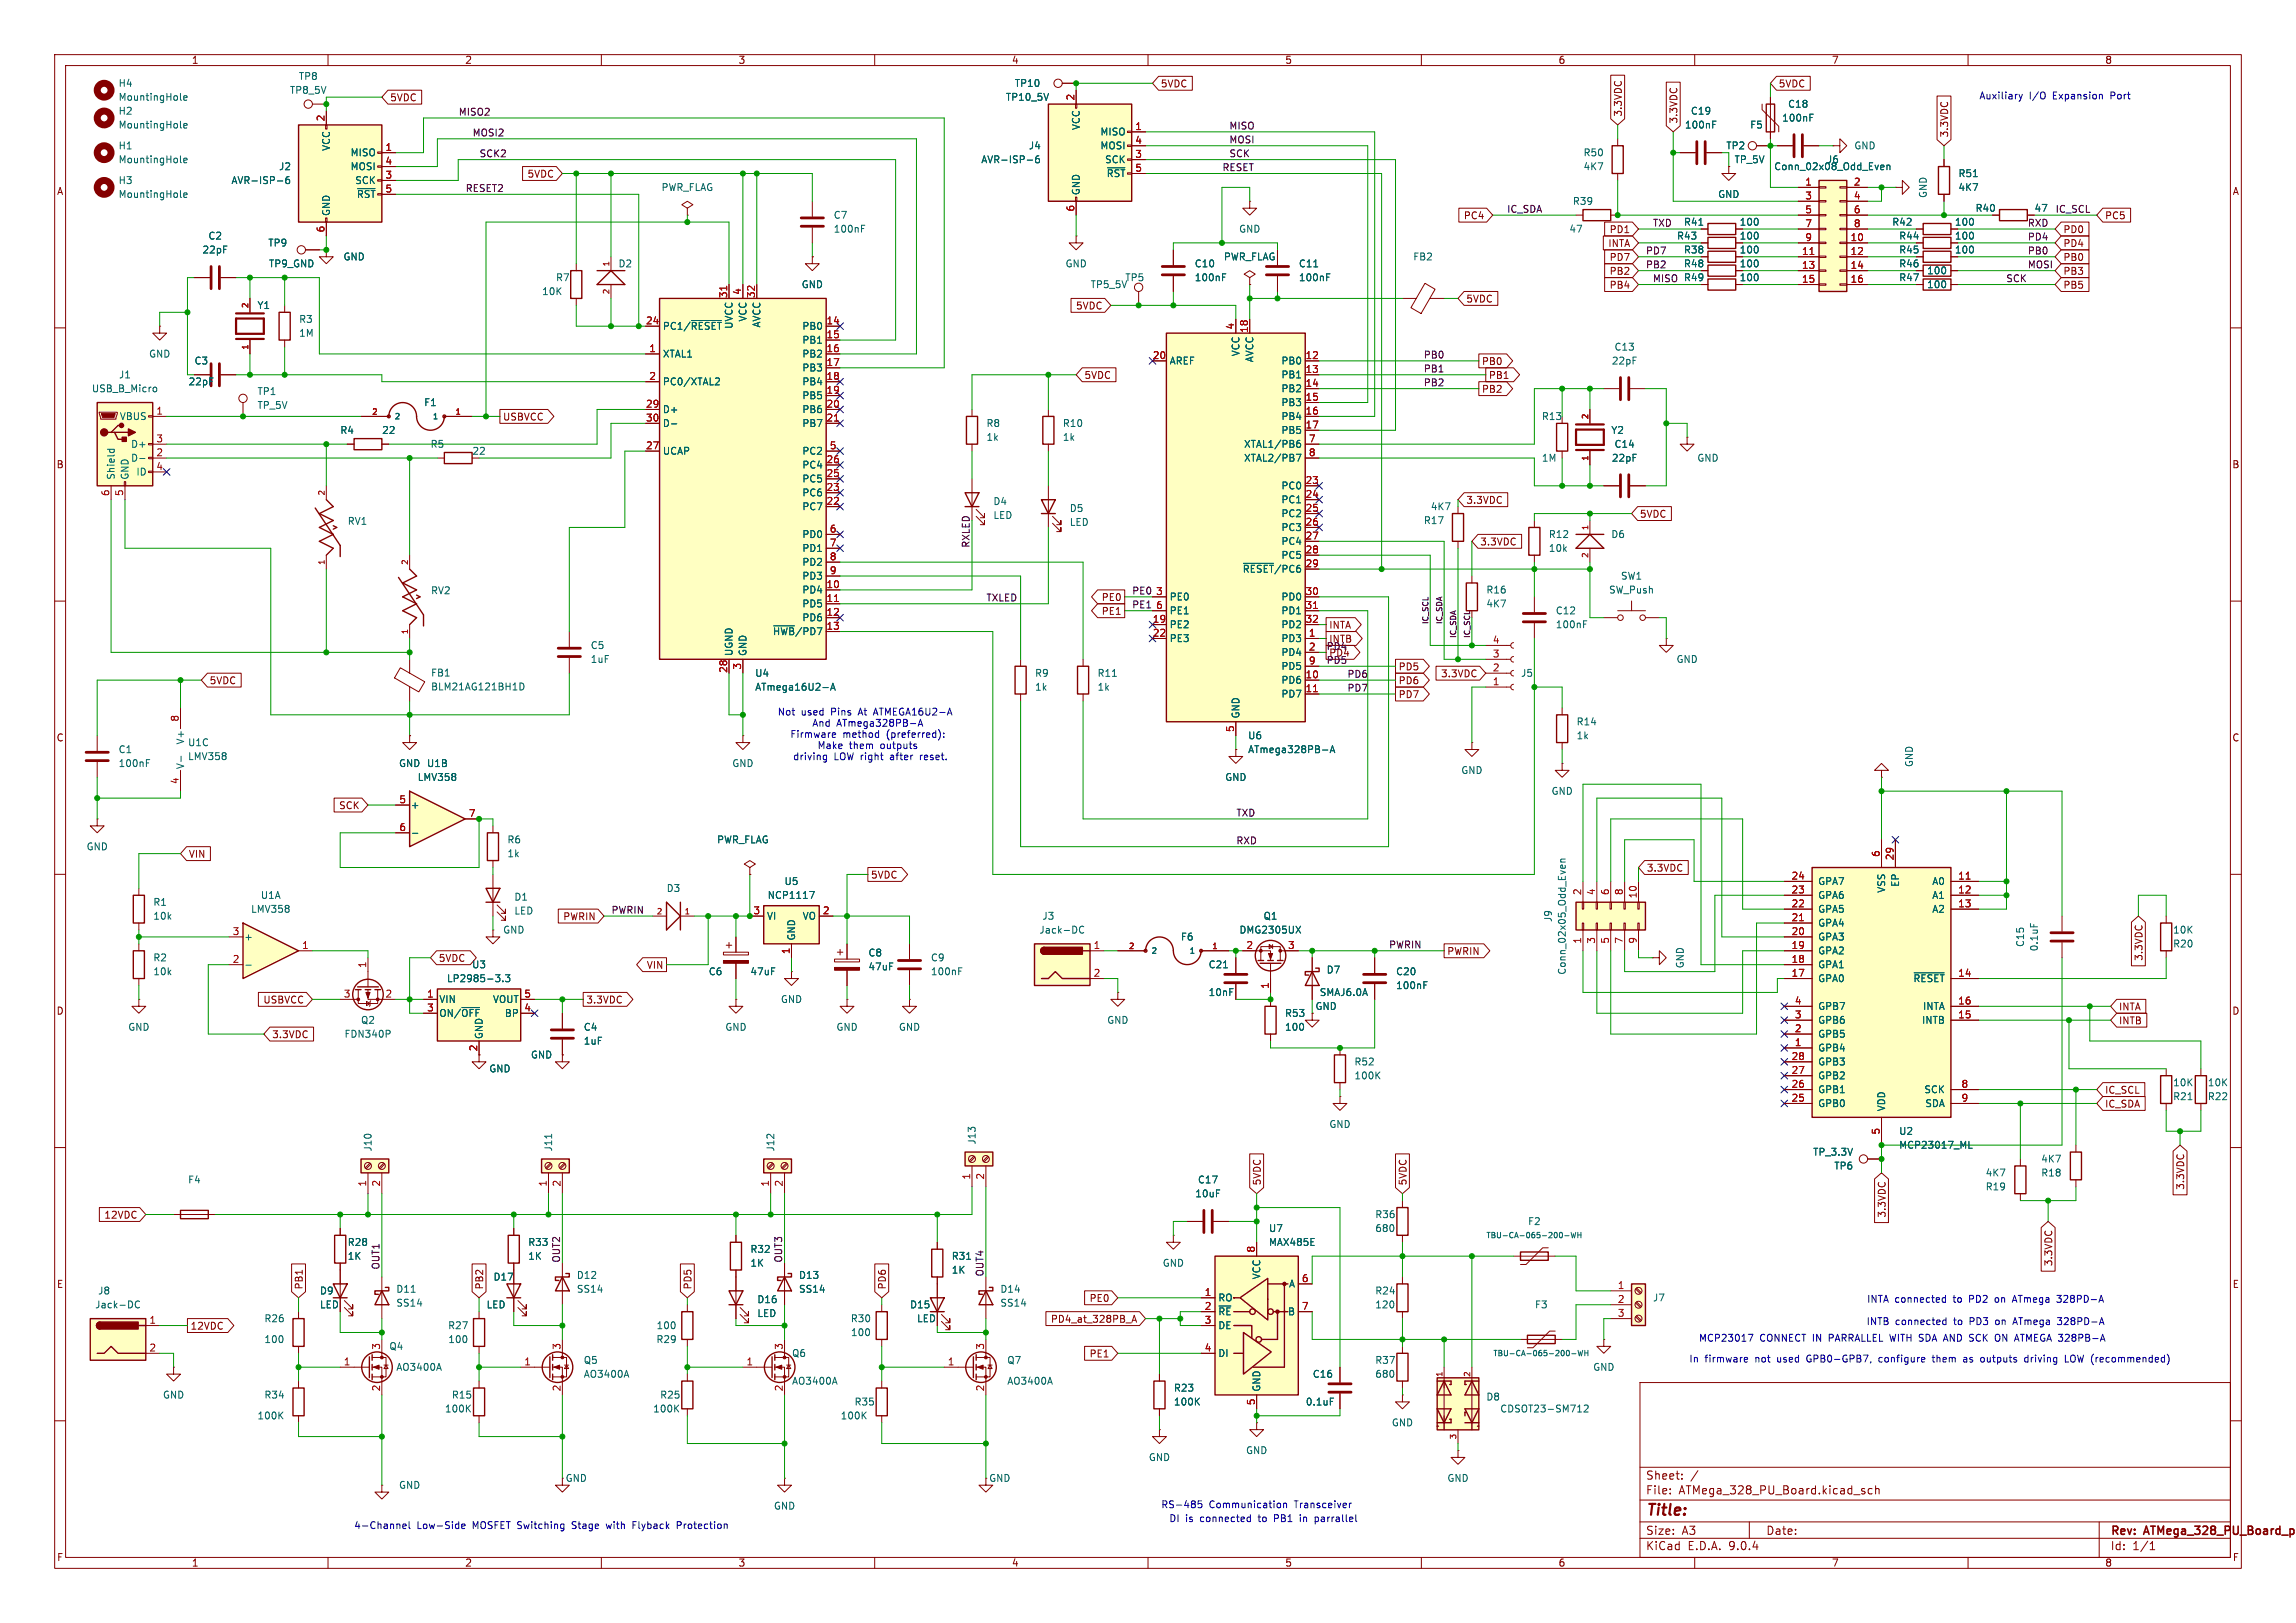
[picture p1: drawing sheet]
<svg xmlns="http://www.w3.org/2000/svg" width="420mm" height="297mm" viewBox="0 0 420 297" stroke-linecap="round" stroke-linejoin="round" font-family="sans-serif">
<defs><g id="words">
<text font-size="2.8" fill="#840000" x="301" y="277.9">Title:</text>
<g font-size="2.1" fill="#840000">
<text x="301" y="273.7">File:</text>
<text x="301" y="271">Sheet:</text>
<text x="307.1" y="273.7">ATMega_328_PU_Board.kicad_sch</text>
<text x="301" y="281.1">Size:</text>
<text x="307.6" y="281.1">A3</text>
<text x="323" y="281.1">Date:</text>
<text x="386" y="281.3">Rev:</text>
<text x="392.4" y="281.3">ATMega_328_PU_Board_proj</text>
<text x="301" y="283.9">KiCad</text>
<text x="308.7" y="283.9">E.D.A.</text>
<text x="316.3" y="283.9">9.0.4</text>
<text x="386" y="283.9">Id:</text>
<text x="390.1" y="283.9">1/1</text>
</g>
<g font-size="1.8" fill="#840000">
<text x="35" y="11.9">1</text>
<text x="85" y="11.9">2</text>
<text x="135" y="11.9">3</text>
<text x="185" y="11.9">4</text>
<text x="235" y="11.9">5</text>
<text x="285" y="11.9">6</text>
<text x="335" y="11.9">7</text>
<text x="385" y="11.9">8</text>
<text x="212.2" y="16.2">5VDC</text>
<text x="325.3" y="16.2">5VDC</text>
<text x="71.3" y="18.7">5VDC</text>
<text x="296.9" y="21.4" transform="rotate(-90 296.9 21.4)">3.3VDC</text>
<text x="307" y="22.7" transform="rotate(-90 307 22.7)">3.3VDC</text>
<text x="356.6" y="25.2" transform="rotate(-90 356.6 25.2)">3.3VDC</text>
<text x="10.3" y="35.9">A</text>
<text x="96.4" y="32.7">5VDC</text>
<text x="408.3" y="35.9">A</text>
<text x="267.7" y="40.3">PC4</text>
<text x="385" y="40.3">PC5</text>
<text x="294.1" y="45.4">INTA</text>
<text x="294.3" y="42.9">PD1</text>
<text x="294.3" y="47.9">PD7</text>
<text x="377.3" y="47.9">PB0</text>
<text x="377.3" y="45.4">PD4</text>
<text x="377.3" y="42.9">PD0</text>
<text x="294.3" y="53">PB4</text>
<text x="294.3" y="50.5">PB2</text>
<text x="377.3" y="50.5">PB3</text>
<text x="377.3" y="53">PB5</text>
<text x="196.7" y="56.8">5VDC</text>
<text x="268.1" y="55.6">5VDC</text>
<text x="198.3" y="69.5">5VDC</text>
<text x="271" y="67">PB0</text>
<text x="272.3" y="69.5">PB1</text>
<text x="91.9" y="77.2">USBVCC</text>
<text x="271" y="72.1">PB2</text>
<text x="10.3" y="85.9">B</text>
<text x="408.2" y="85.9">B</text>
<text x="268.1" y="92.4">3.3VDC</text>
<text x="299.9" y="94.9">5VDC</text>
<text x="270.7" y="100">3.3VDC</text>
<text x="201.4" y="110.2">PE0</text>
<text x="201.4" y="112.7">PE1</text>
<text x="243" y="117.8">INTB</text>
<text x="243" y="115.3">INTA</text>
<text x="38.3" y="125.4">5VDC</text>
<text x="255.7" y="125.4">PD6</text>
<text x="255.7" y="122.9">PD5</text>
<text x="263.5" y="124.1">3.3VDC</text>
<text x="255.7" y="128">PD7</text>
<text x="10.3" y="135.9">C</text>
<text x="408.2" y="135.9">C</text>
<text x="61.9" y="148.3">SCK</text>
<text x="34.4" y="157.2">VIN</text>
<text x="159.2" y="161">5VDC</text>
<text x="301.1" y="159.7">3.3VDC</text>
<text x="102.9" y="168.6">PWRIN</text>
<text x="80.2" y="176.2">5VDC</text>
<text x="118.2" y="177.5">VIN</text>
<text x="264.6" y="174.9">PWRIN</text>
<text x="392.1" y="175.9" transform="rotate(-90 392.1 175.9)">3.3VDC</text>
<text x="10.3" y="185.9">D</text>
<text x="48.1" y="183.8">USBVCC</text>
<text x="107.2" y="183.8">3.3VDC</text>
<text x="240.5" y="185">GND</text>
<text x="387.5" y="185.1">INTA</text>
<text x="408.2" y="185.9">D</text>
<text x="49.7" y="190.2">3.3VDC</text>
<text x="387.5" y="187.6">INTB</text>
<text x="87.4" y="192.5" transform="rotate(-90 87.4 192.5)">2</text>
<text x="385" y="200.3">IC_SCL</text>
<text x="385" y="202.9">IC_SDA</text>
<text x="230.8" y="217" transform="rotate(-90 230.8 217)">5VDC</text>
<text x="257.5" y="217" transform="rotate(-90 257.5 217)">5VDC</text>
<text x="399.7" y="217.8" transform="rotate(-90 399.7 217.8)">3.3VDC</text>
<text x="19" y="223.2">12VDC</text>
<text x="345.1" y="222.9" transform="rotate(-90 345.1 222.9)">3.3VDC</text>
<text x="375.6" y="231.8" transform="rotate(-90 375.6 231.8)">3.3VDC</text>
<text x="10.3" y="235.9">E</text>
<text x="55.6" y="236.1" transform="rotate(-90 55.6 236.1)">PB1</text>
<text x="88.6" y="236.1" transform="rotate(-90 88.6 236.1)">PB2</text>
<text x="126.7" y="236.1" transform="rotate(-90 126.7 236.1)">PD5</text>
<text x="162.2" y="236.1" transform="rotate(-90 162.2 236.1)">PD6</text>
<text x="199.2" y="238.4">PE0</text>
<text x="408.3" y="235.9">E</text>
<text x="34.8" y="243.5">12VDC</text>
<text x="192.1" y="242.3">PD4_at_328PB_A</text>
<text x="199.2" y="248.6">PE1</text>
<text x="10.3" y="285.9">F</text>
<text x="35" y="286.9">1</text>
<text x="85" y="286.9">2</text>
<text x="135" y="286.9">3</text>
<text x="185" y="286.9">4</text>
<text x="235" y="286.9">5</text>
<text x="285" y="286.9">6</text>
<text x="335" y="286.9">7</text>
<text x="385" y="286.9">8</text>
<text x="408.3" y="285.9">F</text>
</g>
<g font-size="1.8" fill="#006464">
<text x="21.6" y="16.1">H4</text>
<text x="52.9" y="17.4">TP8_5V</text>
<text x="54.6" y="14.8">TP8</text>
<text x="185.5" y="16.1">TP10</text>
<text x="21.6" y="21.2">H2</text>
<text x="21.6" y="23.7">MountingHole</text>
<text x="21.6" y="18.6">MountingHole</text>
<text x="183.9" y="18.6">TP10_5V</text>
<text x="197.7" y="23.9" transform="rotate(-90 197.7 23.9)">VCC</text>
<text x="308.1" y="23.7">100nF</text>
<text x="309.2" y="21.2">C19</text>
<text x="320" y="23.7">F5</text>
<text x="325.9" y="22.5">100nF</text>
<text x="327" y="19.9">C18</text>
<text x="21.6" y="27.5">H1</text>
<text x="60.6" y="27.7" transform="rotate(-90 60.6 27.7)">VCC</text>
<text x="64" y="28.8">MISO</text>
<text x="188.1" y="27.5">J4</text>
<text x="201.2" y="25">MISO</text>
<text x="201.2" y="27.5">MOSI</text>
<text x="289.6" y="28.8">R50</text>
<text x="315.7" y="27.5">TP2</text>
<text x="339.1" y="27.5">GND</text>
<text x="21.6" y="33.9">H3</text>
<text x="21.6" y="30.1">MountingHole</text>
<text x="42.2" y="33.9">AVR-ISP-6</text>
<text x="50.9" y="31.3">J2</text>
<text x="64" y="31.3">MOSI</text>
<text x="64.9" y="33.9">SCK</text>
<text x="120.9" y="35.2">PWR_FLAG</text>
<text x="179.4" y="30.1">AVR-ISP-6</text>
<text x="197.7" y="35.8" transform="rotate(-90 197.7 35.8)">GND</text>
<text x="202" y="30.1">SCK</text>
<text x="202.3" y="32.6">~{RST}</text>
<text x="289.6" y="31.3">4K7</text>
<text x="317.2" y="30.1">TP_5V</text>
<text x="324.4" y="31.3">Conn_02x08_Odd_Even</text>
<text x="334.1" y="30.1">J6</text>
<text x="358.1" y="32.6">R51</text>
<text x="358.1" y="35.2">4K7</text>
<text x="21.6" y="36.4">MountingHole</text>
<text x="60.6" y="39.6" transform="rotate(-90 60.6 39.6)">GND</text>
<text x="65.2" y="36.4">~{RST}</text>
<text x="152.4" y="40.2">C7</text>
<text x="287.6" y="37.7">R39</text>
<text x="307.9" y="41.5">R41</text>
<text x="314.2" y="36.4">GND</text>
<text x="318.1" y="41.5">100</text>
<text x="346" y="41.5">R42</text>
<text x="352.7" y="36.3" transform="rotate(-90 352.7 36.3)">GND</text>
<text x="357.5" y="41.5">100</text>
<text x="361.3" y="39">R40</text>
<text x="372.1" y="39">47</text>
<text x="36.9" y="46.6">22pF</text>
<text x="38" y="44">C2</text>
<text x="49" y="45.3">TP9</text>
<text x="62.7" y="47.9">GND</text>
<text x="152.4" y="42.8">100nF</text>
<text x="223.8" y="47.9">PWR_FLAG</text>
<text x="226.6" y="42.8">GND</text>
<text x="258.4" y="47.9">FB2</text>
<text x="287" y="42.8">47</text>
<text x="306.7" y="44">R43</text>
<text x="307.9" y="46.6">R38</text>
<text x="318.1" y="44">100</text>
<text x="318.1" y="46.6">100</text>
<text x="347.3" y="44">R44</text>
<text x="347.3" y="46.6">R45</text>
<text x="357.5" y="44">100</text>
<text x="357.5" y="46.6">100</text>
<text x="49.1" y="49.1">TP9_GND</text>
<text x="101.6" y="51.7">R7</text>
<text x="113" y="49.1">D2</text>
<text x="146.6" y="52.9">GND</text>
<text x="194.8" y="49.1">GND</text>
<text x="199.4" y="52.9">TP5_5V</text>
<text x="205.7" y="51.7">TP5</text>
<text x="218.4" y="51.7">100nF</text>
<text x="218.4" y="49.1">C10</text>
<text x="237.5" y="51.7">100nF</text>
<text x="237.5" y="49.1">C11</text>
<text x="307.9" y="49.1">R48</text>
<text x="307.9" y="51.7">R49</text>
<text x="318.1" y="49.1">100</text>
<text x="318.1" y="51.7">100</text>
<text x="347.3" y="49.1">R46</text>
<text x="347.3" y="51.7">R47</text>
<text x="352.4" y="50.4">100</text>
<text x="352.4" y="52.9">100</text>
<text x="47" y="56.7">Y1</text>
<text x="54.6" y="59.3">R3</text>
<text x="99.1" y="54.2">10K</text>
<text x="136.8" y="58.9" transform="rotate(-90 136.8 58.9)">VCC</text>
<text x="27.2" y="65.6">GND</text>
<text x="54.6" y="61.8">1M</text>
<text x="121.2" y="60.6">PC1/~{RESET}</text>
<text x="121.2" y="65.6">XTAL1</text>
<text x="134.2" y="60.3" transform="rotate(-90 134.2 60.3)">UVCC</text>
<text x="139.3" y="60" transform="rotate(-90 139.3 60)">AVCC</text>
<text x="146.7" y="60.6">PB0</text>
<text x="146.7" y="63.1">PB1</text>
<text x="146.7" y="65.6">PB2</text>
<text x="226.9" y="65.3" transform="rotate(-90 226.9 65.3)">VCC</text>
<text x="295.2" y="64.4">C13</text>
<text x="16.7" y="72">USB_B_Micro</text>
<text x="21.7" y="69.4">J1</text>
<text x="34.4" y="70.7">22pF</text>
<text x="35.5" y="66.9">C3</text>
<text x="121.2" y="70.7">PC0/XTAL2</text>
<text x="146.7" y="68.2">PB3</text>
<text x="146.7" y="70.7">PB4</text>
<text x="213.9" y="66.9">AREF</text>
<text x="229.5" y="66.4" transform="rotate(-90 229.5 66.4)">AVCC</text>
<text x="234.3" y="66.9">PB0</text>
<text x="234.3" y="69.4">PB1</text>
<text x="234.3" y="72">PB2</text>
<text x="294.8" y="66.9">22pF</text>
<text x="21.8" y="77.1">VBUS</text>
<text x="47" y="72.5">TP1</text>
<text x="47" y="75">TP_5V</text>
<text x="77.5" y="74.5">F1</text>
<text x="121.2" y="75.8">D+</text>
<text x="146.7" y="73.3">PB5</text>
<text x="146.7" y="75.8">PB6</text>
<text x="234.3" y="74.5">PB3</text>
<text x="234.3" y="77.1">PB4</text>
<text x="281.9" y="77.1">R13</text>
<text x="23.9" y="82.1">D+</text>
<text x="62.2" y="79.6">R4</text>
<text x="69.8" y="79.6">22</text>
<text x="78.7" y="82.1">R5</text>
<text x="86.3" y="83.4">22</text>
<text x="121.2" y="78.3">D-</text>
<text x="121.2" y="83.4">UCAP</text>
<text x="146.7" y="78.3">PB7</text>
<text x="146.7" y="83.4">PC2</text>
<text x="180.3" y="78.3">R8</text>
<text x="180.3" y="80.9">1k</text>
<text x="194.3" y="78.3">R10</text>
<text x="194.3" y="80.9">1k</text>
<text x="227.5" y="82.1">XTAL1/PB6</text>
<text x="234.3" y="79.6">PB5</text>
<text x="294.6" y="79.6">Y2</text>
<text x="295.2" y="82.1">C14</text>
<text x="21.2" y="87.9" transform="rotate(-90 21.2 87.9)">Shield</text>
<text x="23.7" y="87.9" transform="rotate(-90 23.7 87.9)">GND</text>
<text x="23.9" y="84.7">D-</text>
<text x="24.8" y="87.2">ID</text>
<text x="146.7" y="86">PC4</text>
<text x="146.7" y="88.5">PC5</text>
<text x="227.5" y="84.7">XTAL2/PB7</text>
<text x="234.3" y="89.8">PC0</text>
<text x="281.9" y="84.7">1M</text>
<text x="294.8" y="84.7">22pF</text>
<text x="310.4" y="84.7">GND</text>
<text x="146.7" y="91">PC6</text>
<text x="146.7" y="93.6">PC7</text>
<text x="181.6" y="92.6">D4</text>
<text x="181.6" y="95.2">LED</text>
<text x="195.6" y="93.9">D5</text>
<text x="234.3" y="92.3">PC1</text>
<text x="234.3" y="94.8">PC2</text>
<text x="261.6" y="93.6">4K7</text>
<text x="63.5" y="96.2">RV1</text>
<text x="146.7" y="98.7">PD0</text>
<text x="146.7" y="101.2">PD1</text>
<text x="195.6" y="96.4">LED</text>
<text x="234.3" y="97.4">PC3</text>
<text x="234.3" y="99.9">PC4</text>
<text x="260.4" y="96.1">R17</text>
<text x="283.2" y="101.2">10k</text>
<text x="283.2" y="98.7">R12</text>
<text x="294.6" y="98.7">D6</text>
<text x="146.7" y="103.7">PD2</text>
<text x="146.7" y="106.3">PD3</text>
<text x="227.2" y="105">~{RESET}/PC6</text>
<text x="234.3" y="102.5">PC5</text>
<text x="296.4" y="106.3">SW1</text>
<text x="78.7" y="108.9">RV2</text>
<text x="146.7" y="108.8">PD4</text>
<text x="146.7" y="111.4">PD5</text>
<text x="146.7" y="113.9">PD6</text>
<text x="213.9" y="110.1">PE0</text>
<text x="213.9" y="112.6">PE1</text>
<text x="234.3" y="110.1">PD0</text>
<text x="234.3" y="112.6">PD1</text>
<text x="271.8" y="108.8">R16</text>
<text x="271.8" y="111.4">4K7</text>
<text x="284.5" y="112.6">C12</text>
<text x="294.2" y="108.8">SW_Push</text>
<text x="108" y="119">C5</text>
<text x="141.3" y="116.4">~{HWB}/PD7</text>
<text x="213.9" y="115.2">PE2</text>
<text x="213.9" y="117.7">PE3</text>
<text x="234.3" y="115.2">PD2</text>
<text x="234.3" y="117.7">PD3</text>
<text x="284.5" y="115.2">100nF</text>
<text x="78.7" y="124">FB1</text>
<text x="108" y="121.5">1uF</text>
<text x="134.2" y="120.1" transform="rotate(-90 134.2 120.1)">UGND</text>
<text x="136.8" y="120.1" transform="rotate(-90 136.8 120.1)">GND</text>
<text x="138" y="124.1">U4</text>
<text x="189.2" y="124.1">R9</text>
<text x="200.7" y="124.1">R11</text>
<text x="234.3" y="120.2">PD4</text>
<text x="234.3" y="122.8">PD5</text>
<text x="234.3" y="125.3">PD6</text>
<text x="278.1" y="124.1">J5</text>
<text x="306.6" y="121.5">GND</text>
<text x="78.7" y="126.5">BLM21AG121BH1D</text>
<text x="138" y="126.6">ATmega16U2-A</text>
<text x="189.2" y="126.6">1k</text>
<text x="200.7" y="126.6">1k</text>
<text x="226.9" y="131.6" transform="rotate(-90 226.9 131.6)">GND</text>
<text x="234.3" y="127.9">PD7</text>
<text x="33.9" y="136.3" transform="rotate(-90 33.9 136.3)">V+</text>
<text x="34.3" y="136.8">U1C</text>
<text x="228.2" y="135.5">U6</text>
<text x="288.3" y="132.9">R14</text>
<text x="288.3" y="135.5">1k</text>
<text x="21.6" y="138">C1</text>
<text x="21.6" y="140.6">100nF</text>
<text x="33.9" y="140.8" transform="rotate(-90 33.9 140.8)">V-</text>
<text x="34.3" y="139.3">LMV358</text>
<text x="72.9" y="140.6">GND U1B</text>
<text x="76.3" y="143.1">LMV358</text>
<text x="133.9" y="140.6">GND</text>
<text x="224" y="143.1">GND</text>
<text x="228.2" y="138">ATmega328PB-A</text>
<text x="267.2" y="141.8">GND</text>
<text x="350.1" y="140.5" transform="rotate(-90 350.1 140.5)">GND</text>
<text x="75.1" y="148.2">+</text>
<text x="283.7" y="145.6">GND</text>
<text x="15.7" y="155.8">GND</text>
<text x="92.7" y="154.5">R6</text>
<text x="131.1" y="154.5">PWR_FLAG</text>
<text x="92.7" y="157.1">1k</text>
<text x="27.9" y="166">R1</text>
<text x="45.8" y="167.2">LMV358</text>
<text x="47.6" y="164.7">U1A</text>
<text x="94" y="165">D1</text>
<text x="94" y="167.6">LED</text>
<text x="121.8" y="163.4">D3</text>
<text x="140.3" y="164.7">NCP1117</text>
<text x="143.4" y="162.2">U5</text>
<text x="332.5" y="167.2">GPA5</text>
<text x="332.5" y="164.7">GPA6</text>
<text x="332.5" y="162.2">GPA7</text>
<text x="345" y="163.5" transform="rotate(-90 345 163.5)">VSS</text>
<text x="347.6" y="162.4" transform="rotate(-90 347.6 162.4)">EP</text>
<text x="353.4" y="167.2">A2</text>
<text x="353.4" y="164.7">A1</text>
<text x="353.4" y="162.2">A0</text>
<text x="27.9" y="168.5">10k</text>
<text x="44.6" y="172.3">+</text>
<text x="91.9" y="171">GND</text>
<text x="140.2" y="168.5">VI</text>
<text x="145.6" y="172.2" transform="rotate(-90 145.6 172.2)">GND</text>
<text x="146.7" y="168.5">VO</text>
<text x="190" y="171">Jack-DC</text>
<text x="190.6" y="168.5">J3</text>
<text x="215.9" y="172.3">F6</text>
<text x="226.6" y="171">DMG2305UX</text>
<text x="231" y="168.5">Q1</text>
<text x="284.1" y="168.8" transform="rotate(-90 284.1 168.8)">J9</text>
<text x="332.5" y="172.3">GPA3</text>
<text x="332.5" y="169.8">GPA4</text>
<text x="370.4" y="173.4" transform="rotate(-90 370.4 173.4)">C15</text>
<text x="397.4" y="173.6">R20</text>
<text x="397.4" y="171">10K</text>
<text x="27.9" y="176.1">R2</text>
<text x="27.9" y="178.7">10k</text>
<text x="81.7" y="179.9">LP2985-3.3</text>
<text x="86.3" y="177.4">U3</text>
<text x="129.5" y="178.7">C6</text>
<text x="137.2" y="178.7">47uF</text>
<text x="158.8" y="175.2">C8</text>
<text x="158.8" y="177.8">47uF</text>
<text x="170.2" y="176.1">C9</text>
<text x="170.2" y="178.7">100nF</text>
<text x="221" y="177.4">C21</text>
<text x="242.6" y="178.3">D7</text>
<text x="255.3" y="178.7">C20</text>
<text x="286.6" y="178.5" transform="rotate(-90 286.6 178.5)">Conn_02x05_Odd_Even</text>
<text x="308.2" y="177.3" transform="rotate(-90 308.2 177.3)">GND</text>
<text x="332.5" y="179.9">GPA0</text>
<text x="332.5" y="177.4">GPA1</text>
<text x="332.5" y="174.9">GPA2</text>
<text x="349.9" y="179.9">~{RESET}</text>
<text x="373" y="174.2" transform="rotate(-90 373 174.2)">0.1uF</text>
<text x="80.3" y="183.7">VIN</text>
<text x="90.1" y="183.7">VOUT</text>
<text x="142.7" y="183.7">GND</text>
<text x="221" y="182.5">10nF</text>
<text x="241.3" y="182.5">SMAJ6.0A</text>
<text x="255.3" y="181.2">100nF</text>
<text x="332.5" y="185">GPB7</text>
<text x="351.7" y="185">INTA</text>
<text x="23.4" y="188.8">GND</text>
<text x="62.9" y="190.1">FDN340P</text>
<text x="65.9" y="187.6">Q2</text>
<text x="80.3" y="186.3">ON/~{OFF}</text>
<text x="88.5" y="190.2" transform="rotate(-90 88.5 190.2)">GND</text>
<text x="92.3" y="186.3">BP</text>
<text x="106.7" y="188.8">C4</text>
<text x="106.7" y="191.4">1uF</text>
<text x="132.6" y="188.8">GND</text>
<text x="152.9" y="188.8">GND</text>
<text x="164.3" y="188.8">GND</text>
<text x="202.4" y="187.6">GND</text>
<text x="235" y="188.8">100</text>
<text x="235" y="186.3">R53</text>
<text x="332.5" y="190.1">GPB5</text>
<text x="332.5" y="187.6">GPB6</text>
<text x="351.5" y="187.6">INTB</text>
<text x="89.4" y="196.4">GND</text>
<text x="97" y="193.9">GND</text>
<text x="247.7" y="197.7">100K</text>
<text x="247.7" y="195.2">R52</text>
<text x="332.5" y="197.7">GPB2</text>
<text x="332.5" y="195.2">GPB3</text>
<text x="332.5" y="192.6">GPB4</text>
<text x="332.5" y="202.8">GPB0</text>
<text x="332.5" y="200.3">GPB1</text>
<text x="345" y="203.5" transform="rotate(-90 345 203.5)">VDD</text>
<text x="351.9" y="200.3">SCK</text>
<text x="352.1" y="202.8">SDA</text>
<text x="397.4" y="201.5">R21</text>
<text x="397.4" y="199">10K</text>
<text x="403.8" y="201.5">R22</text>
<text x="403.8" y="199">10K</text>
<text x="178.7" y="209.5" transform="rotate(-90 178.7 209.5)">J13</text>
<text x="243.1" y="206.6">GND</text>
<text x="347.3" y="207.9">U2</text>
<text x="68.2" y="210.8" transform="rotate(-90 68.2 210.8)">J10</text>
<text x="101.2" y="210.8" transform="rotate(-90 101.2 210.8)">J11</text>
<text x="141.8" y="210.8" transform="rotate(-90 141.8 210.8)">J12</text>
<text x="331.6" y="211.7">TP_3.3V</text>
<text x="335.4" y="214.2">TP6</text>
<text x="347.3" y="210.4">MCP23017_ML</text>
<text x="363.1" y="215.5">4K7</text>
<text x="373.3" y="215.5">R18</text>
<text x="373.3" y="213">4K7</text>
<text x="34.3" y="216.8">F4</text>
<text x="218.6" y="219.3">10uF</text>
<text x="219" y="216.8">C17</text>
<text x="363.1" y="218">R19</text>
<text x="232" y="225.7">U7</text>
<text x="251.5" y="225.7">680</text>
<text x="251.5" y="223.1">R36</text>
<text x="279.4" y="224.4">F2</text>
<text x="63.5" y="230.7">1K</text>
<text x="63.5" y="228.2">R28</text>
<text x="96.5" y="230.7">1K</text>
<text x="96.5" y="228.2">R33</text>
<text x="137.2" y="232">1K</text>
<text x="137.2" y="229.5">R32</text>
<text x="174" y="233.3">1K</text>
<text x="174" y="230.7">R31</text>
<text x="212.6" y="232">GND</text>
<text x="232" y="228.2">MAX485E</text>
<text x="17.3" y="239.6">Jack-DC</text>
<text x="17.9" y="237.1">J8</text>
<text x="58.4" y="237.1">D9</text>
<text x="58.4" y="239.6">LED</text>
<text x="72.4" y="236.8">D11</text>
<text x="72.4" y="239.3">SS14</text>
<text x="88.9" y="239.6">LED</text>
<text x="90.2" y="234.5">D17</text>
<text x="105.4" y="234.2">D12</text>
<text x="105.4" y="236.8">SS14</text>
<text x="138.4" y="238.7">D16</text>
<text x="146.1" y="234.2">D13</text>
<text x="146.1" y="236.8">SS14</text>
<text x="166.4" y="239.6">D15</text>
<text x="182.9" y="236.8">D14</text>
<text x="182.9" y="239.3">SS14</text>
<text x="222.8" y="238.4">RO</text>
<text x="230.7" y="234.2" transform="rotate(-90 230.7 234.2)">VCC</text>
<text x="235.7" y="235.8">A</text>
<text x="251.5" y="239.6">120</text>
<text x="251.5" y="237.1">R24</text>
<text x="280.7" y="239.6">F3</text>
<text x="302.3" y="238.4">J7</text>
<text x="48.3" y="246">100</text>
<text x="48.3" y="242.2">R26</text>
<text x="81.9" y="243.4">R27</text>
<text x="81.9" y="246">100</text>
<text x="120" y="246">R29</text>
<text x="120" y="243.4">100</text>
<text x="138.4" y="241.2">LED</text>
<text x="155.5" y="242.2">R30</text>
<text x="155.6" y="244.7">100</text>
<text x="167.6" y="242.2">LED</text>
<text x="222.8" y="240.9">~{RE}</text>
<text x="222.8" y="243.4">DE</text>
<text x="235.5" y="240.9">B</text>
<text x="71.1" y="247.2">Q4</text>
<text x="72.4" y="251.1">AO3400A</text>
<text x="106.7" y="249.8">Q5</text>
<text x="144.8" y="248.5">Q6</text>
<text x="184.2" y="249.8">Q7</text>
<text x="222.8" y="248.5">DI</text>
<text x="251.5" y="249.8">R37</text>
<text x="291.3" y="251.1">GND</text>
<text x="29.7" y="256.1">GND</text>
<text x="48.3" y="256.1">R34</text>
<text x="82.6" y="256.1">R15</text>
<text x="106.7" y="252.3">AO3400A</text>
<text x="120.7" y="256.1">R25</text>
<text x="144.8" y="253.6">AO3400A</text>
<text x="156.2" y="257.4">R35</text>
<text x="184.2" y="253.6">AO3400A</text>
<text x="214.6" y="257.4">100K</text>
<text x="214.6" y="254.9">R23</text>
<text x="230.7" y="254.8" transform="rotate(-90 230.7 254.8)">GND</text>
<text x="238.8" y="257.4">0.1uF</text>
<text x="240" y="252.3">C16</text>
<text x="251.5" y="252.3">680</text>
<text x="271.8" y="256.5">D8</text>
<text x="47" y="259.9">100K</text>
<text x="81.3" y="258.7">100K</text>
<text x="119.4" y="258.7">100K</text>
<text x="153.7" y="259.9">100K</text>
<text x="254.5" y="261.2">GND</text>
<text x="274.3" y="258.7">CDSOT23-SM712</text>
<text x="210.1" y="267.6">GND</text>
<text x="227.8" y="266.3">GND</text>
<text x="72.9" y="272.6">GND</text>
<text x="103.4" y="271.4">GND</text>
<text x="180.8" y="271.4">GND</text>
<text x="264.7" y="271.4">GND</text>
<text x="141.5" y="276.5">GND</text>
</g>
<g font-size="1.8" fill="#a90000">
<text x="59.4" y="22.3" transform="rotate(-90 59.4 22.3)">2</text>
<text x="196.6" y="18.5" transform="rotate(-90 196.6 18.5)">2</text>
<text x="207.6" y="23.9">1</text>
<text x="70.4" y="27.7">1</text>
<text x="207.6" y="26.4">4</text>
<text x="207.6" y="29">3</text>
<text x="70.4" y="30.2">4</text>
<text x="70.4" y="32.8">3</text>
<text x="70.4" y="35.3">5</text>
<text x="207.6" y="31.5">5</text>
<text x="330.1" y="34">1</text>
<text x="339" y="34">2</text>
<text x="196.6" y="38.8" transform="rotate(-90 196.6 38.8)">6</text>
<text x="330.1" y="36.6">3</text>
<text x="330.1" y="39.1">5</text>
<text x="330.1" y="41.7">7</text>
<text x="339" y="36.6">4</text>
<text x="339" y="39.1">6</text>
<text x="339" y="41.7">8</text>
<text x="59.4" y="42.6" transform="rotate(-90 59.4 42.6)">6</text>
<text x="329.5" y="46.7">11</text>
<text x="330.1" y="44.2">9</text>
<text x="338.4" y="44.2">10</text>
<text x="338.4" y="46.7">12</text>
<text x="329.5" y="49.3">13</text>
<text x="329.5" y="51.8">15</text>
<text x="338.4" y="49.3">14</text>
<text x="338.4" y="51.8">16</text>
<text x="118.1" y="59.4">24</text>
<text x="133.1" y="54.7" transform="rotate(-90 133.1 54.7)">31</text>
<text x="135.6" y="54" transform="rotate(-90 135.6 54)">4</text>
<text x="138.2" y="54.7" transform="rotate(-90 138.2 54.7)">32</text>
<text x="151.1" y="59.4">14</text>
<text x="118.7" y="64.5">1</text>
<text x="151.1" y="62">15</text>
<text x="151.1" y="64.5">16</text>
<text x="210.8" y="65.8">20</text>
<text x="225.8" y="60.4" transform="rotate(-90 225.8 60.4)">4</text>
<text x="228.3" y="61" transform="rotate(-90 228.3 61)">18</text>
<text x="238.7" y="65.8">12</text>
<text x="118.7" y="69.6">2</text>
<text x="151.1" y="67.1">17</text>
<text x="151.1" y="69.6">18</text>
<text x="238.7" y="68.3">13</text>
<text x="238.7" y="70.9">14</text>
<text x="28.5" y="75.9">1</text>
<text x="118.1" y="74.7">29</text>
<text x="118.1" y="77.2">30</text>
<text x="151.1" y="72.1">19</text>
<text x="151.1" y="74.7">20</text>
<text x="151.1" y="77.2">21</text>
<text x="238.7" y="73.4">15</text>
<text x="238.7" y="75.9">16</text>
<text x="28.5" y="81">3</text>
<text x="28.5" y="83.6">2</text>
<text x="118.1" y="82.3">27</text>
<text x="151.7" y="82.3">5</text>
<text x="238.7" y="78.5">17</text>
<text x="239.3" y="81">7</text>
<text x="239.3" y="83.6">8</text>
<text x="28.5" y="86.1">4</text>
<text x="151.1" y="84.8">26</text>
<text x="151.1" y="87.4">25</text>
<text x="151.1" y="89.9">23</text>
<text x="238.7" y="88.6">23</text>
<text x="20.1" y="90.9" transform="rotate(-90 20.1 90.9)">6</text>
<text x="22.6" y="90.9" transform="rotate(-90 22.6 90.9)">5</text>
<text x="151.1" y="92.5">22</text>
<text x="238.7" y="91.2">24</text>
<text x="238.7" y="93.7">25</text>
<text x="151.7" y="97.5">6</text>
<text x="151.7" y="100.1">7</text>
<text x="238.7" y="96.3">26</text>
<text x="238.7" y="98.8">27</text>
<text x="238.7" y="101.3">28</text>
<text x="151.1" y="107.7">10</text>
<text x="151.7" y="102.6">8</text>
<text x="151.7" y="105.2">9</text>
<text x="238.7" y="103.9">29</text>
<text x="151.1" y="110.2">11</text>
<text x="151.1" y="112.8">12</text>
<text x="211.4" y="109">3</text>
<text x="211.4" y="111.5">6</text>
<text x="238.7" y="109">30</text>
<text x="238.7" y="111.5">31</text>
<text x="151.1" y="115.3">13</text>
<text x="210.8" y="114">19</text>
<text x="210.8" y="116.6">22</text>
<text x="238.7" y="114">32</text>
<text x="239.3" y="116.6">1</text>
<text x="239.3" y="119.1">2</text>
<text x="273" y="117.9">4</text>
<text x="133.1" y="123.2" transform="rotate(-90 133.1 123.2)">28</text>
<text x="135.6" y="122.6" transform="rotate(-90 135.6 122.6)">3</text>
<text x="238.7" y="124.2">10</text>
<text x="239.3" y="121.7">9</text>
<text x="273" y="125.5">1</text>
<text x="273" y="122.9">2</text>
<text x="273" y="120.4">3</text>
<text x="238.7" y="126.7">11</text>
<text x="32.8" y="132.2" transform="rotate(-90 32.8 132.2)">8</text>
<text x="225.8" y="134.1" transform="rotate(-90 225.8 134.1)">5</text>
<text x="32.8" y="143.6" transform="rotate(-90 32.8 143.6)">4</text>
<text x="73" y="147.1">5</text>
<text x="85.7" y="149.6">7</text>
<text x="73" y="152.1">6</text>
<text x="327.6" y="161">24</text>
<text x="343.9" y="156.9" transform="rotate(-90 343.9 156.9)">6</text>
<text x="346.5" y="157.5" transform="rotate(-90 346.5 157.5)">29</text>
<text x="358.1" y="161">11</text>
<text x="137.7" y="167.4">3</text>
<text x="150.4" y="167.4">2</text>
<text x="289.3" y="163.9" transform="rotate(-90 289.3 163.9)">2</text>
<text x="291.8" y="163.9" transform="rotate(-90 291.8 163.9)">4</text>
<text x="294.4" y="163.9" transform="rotate(-90 294.4 163.9)">6</text>
<text x="296.9" y="163.9" transform="rotate(-90 296.9 163.9)">8</text>
<text x="299.5" y="164.5" transform="rotate(-90 299.5 164.5)">10</text>
<text x="327.6" y="166.1">22</text>
<text x="327.6" y="163.6">23</text>
<text x="358.1" y="166.1">13</text>
<text x="358.1" y="163.6">12</text>
<text x="42.5" y="171.2">3</text>
<text x="55.2" y="173.7">1</text>
<text x="200" y="173.7">1</text>
<text x="227.9" y="173.7">2</text>
<text x="235.5" y="173.7">3</text>
<text x="289.3" y="172.8" transform="rotate(-90 289.3 172.8)">1</text>
<text x="291.8" y="172.8" transform="rotate(-90 291.8 172.8)">3</text>
<text x="294.4" y="172.8" transform="rotate(-90 294.4 172.8)">5</text>
<text x="296.9" y="172.8" transform="rotate(-90 296.9 172.8)">7</text>
<text x="299.5" y="172.8" transform="rotate(-90 299.5 172.8)">9</text>
<text x="327.6" y="173.7">19</text>
<text x="327.6" y="171.2">20</text>
<text x="327.6" y="168.7">21</text>
<text x="42.5" y="176.3">2</text>
<text x="67.1" y="177.2" transform="rotate(-90 67.1 177.2)">1</text>
<text x="144.5" y="174.7" transform="rotate(-90 144.5 174.7)">1</text>
<text x="200" y="178.8">2</text>
<text x="327.6" y="178.8">17</text>
<text x="327.6" y="176.3">18</text>
<text x="358.1" y="178.8">14</text>
<text x="62.8" y="182.6">3</text>
<text x="70.4" y="182.6">2</text>
<text x="78" y="182.6">1</text>
<text x="78" y="185.2">3</text>
<text x="95.8" y="182.6">5</text>
<text x="95.8" y="185.2">4</text>
<text x="232.2" y="181" transform="rotate(-90 232.2 181)">1</text>
<text x="328.2" y="183.9">4</text>
<text x="358.1" y="183.9">16</text>
<text x="328.2" y="191.5">1</text>
<text x="328.2" y="189">2</text>
<text x="328.2" y="186.4">3</text>
<text x="358.1" y="186.4">15</text>
<text x="327.6" y="196.6">27</text>
<text x="327.6" y="194.1">28</text>
<text x="327.6" y="201.7">25</text>
<text x="327.6" y="199.1">26</text>
<text x="358.7" y="201.7">9</text>
<text x="358.7" y="199.1">8</text>
<text x="343.9" y="207.7" transform="rotate(-90 343.9 207.7)">5</text>
<text x="177.5" y="216" transform="rotate(-90 177.5 216)">1</text>
<text x="180.1" y="216" transform="rotate(-90 180.1 216)">2</text>
<text x="67.1" y="217.2" transform="rotate(-90 67.1 217.2)">1</text>
<text x="69.6" y="217.2" transform="rotate(-90 69.6 217.2)">2</text>
<text x="100.1" y="217.2" transform="rotate(-90 100.1 217.2)">1</text>
<text x="102.6" y="217.2" transform="rotate(-90 102.6 217.2)">2</text>
<text x="140.7" y="217.2" transform="rotate(-90 140.7 217.2)">1</text>
<text x="143.3" y="217.2" transform="rotate(-90 143.3 217.2)">2</text>
<text x="229.6" y="229.3" transform="rotate(-90 229.6 229.3)">8</text>
<text x="220.3" y="237.2">1</text>
<text x="220.3" y="239.8">2</text>
<text x="238.1" y="234.7">6</text>
<text x="238.1" y="239.8">7</text>
<text x="295.8" y="236">1</text>
<text x="295.8" y="238.5">2</text>
<text x="27.2" y="242.3">1</text>
<text x="220.3" y="242.3">3</text>
<text x="295.8" y="241">3</text>
<text x="27.2" y="247.4">2</text>
<text x="62.8" y="249.9">1</text>
<text x="69.6" y="247.1" transform="rotate(-90 69.6 247.1)">3</text>
<text x="95.8" y="249.9">1</text>
<text x="102.6" y="247.1" transform="rotate(-90 102.6 247.1)">3</text>
<text x="136.5" y="249.9">1</text>
<text x="143.3" y="247.1" transform="rotate(-90 143.3 247.1)">3</text>
<text x="173.3" y="249.9">1</text>
<text x="180.1" y="247.1" transform="rotate(-90 180.1 247.1)">3</text>
<text x="220.3" y="247.4">4</text>
<text x="69.6" y="254.7" transform="rotate(-90 69.6 254.7)">2</text>
<text x="102.6" y="254.7" transform="rotate(-90 102.6 254.7)">2</text>
<text x="143.3" y="254.7" transform="rotate(-90 143.3 254.7)">2</text>
<text x="180.1" y="254.7" transform="rotate(-90 180.1 254.7)">2</text>
<text x="229.6" y="257.2" transform="rotate(-90 229.6 257.2)">5</text>
</g>
<g font-size="1.8" fill="#0f0f0f">
<text x="83.8" y="21.2">MISO2</text>
<text x="224.8" y="23.8">MISO</text>
<text x="86.4" y="25.1">MOSI2</text>
<text x="87.6" y="28.9">SCK2</text>
<text x="224.8" y="28.9">SCK</text>
<text x="224.8" y="26.3">MOSI</text>
<text x="85.1" y="35.2">RESET2</text>
<text x="223.5" y="31.4">RESET</text>
<text x="275.6" y="39">IC_SDA</text>
<text x="302.3" y="41.6">TXD</text>
<text x="370.8" y="41.6">RXD</text>
<text x="375.9" y="39">IC_SCL</text>
<text x="301" y="46.6">PD7</text>
<text x="370.8" y="46.6">PB0</text>
<text x="370.8" y="44.1">PD4</text>
<text x="301" y="49.2">PB2</text>
<text x="302.3" y="51.7">MISO R49</text>
<text x="366.9" y="51.7">SCK</text>
<text x="370.8" y="49.2">MOSI</text>
<text x="260.3" y="65.7">PB0</text>
<text x="260.3" y="68.2">PB1</text>
<text x="260.3" y="70.8">PB2</text>
<text x="177.5" y="100.3" transform="rotate(-90 177.5 100.3)">RXLED</text>
<text x="180.3" y="110.1">TXLED</text>
<text x="207" y="111.4">PE1</text>
<text x="207" y="108.9">PE0</text>
<text x="242.6" y="119">PD4</text>
<text x="242.6" y="121.6">PD5</text>
<text x="243" y="120.3">PD4</text>
<text x="246.4" y="124.1">PD6</text>
<text x="246.4" y="126.7">PD7</text>
<text x="226.1" y="149.5">TXD</text>
<text x="226.1" y="154.6">RXD</text>
<text x="111.8" y="167.3">PWRIN</text>
<text x="254" y="173.6">PWRIN</text>
<text x="69.5" y="232.4" transform="rotate(-90 69.5 232.4)">OUT1</text>
<text x="102.5" y="231.1" transform="rotate(-90 102.5 231.1)">OUT2</text>
<text x="143.2" y="231.1" transform="rotate(-90 143.2 231.1)">OUT3</text>
<text x="180" y="233.7" transform="rotate(-90 180 233.7)">OUT4</text>
</g>
<g font-size="1.8" fill="#0000c2">
<text x="362" y="18.4">Auxiliary</text>
<text x="371.2" y="18.4">I/O</text>
<text x="375.6" y="18.4">Expansion</text>
<text x="386.3" y="18.4">Port</text>
<text x="142.2" y="131.1">Not</text>
<text x="146.5" y="131.1">used</text>
<text x="152.1" y="131.1">Pins</text>
<text x="157.4" y="131.1">At</text>
<text x="160.3" y="131.1">ATMEGA16U2-A</text>
<text x="144.5" y="135.2">Firmware</text>
<text x="148.5" y="133.2">And</text>
<text x="149.5" y="137.3">Make</text>
<text x="153" y="133.2">ATmega328PB-A</text>
<text x="154.2" y="135.2">method</text>
<text x="155.3" y="137.3">them</text>
<text x="161.2" y="137.3">outputs</text>
<text x="162.3" y="135.2">(preferred):</text>
<text x="145.2" y="139.3">driving</text>
<text x="152.8" y="139.3">LOW right</text>
<text x="163.3" y="139.3">after</text>
<text x="169" y="139.3">reset.</text>
<text x="341.4" y="238.6">INTA connected</text>
<text x="357.4" y="238.6">to</text>
<text x="360.5" y="238.6">PD2</text>
<text x="365.4" y="238.6">on</text>
<text x="368.9" y="238.6">ATmega</text>
<text x="377.2" y="238.6">328PD-A</text>
<text x="310.7" y="245.7">MCP23017</text>
<text x="321.9" y="245.7">CONNECT IN</text>
<text x="334.8" y="245.7">PARRALLEL WITH SDA AND SCK</text>
<text x="341.3" y="242.7">INTB</text>
<text x="346.7" y="242.7">connected</text>
<text x="357.5" y="242.7">to</text>
<text x="360.6" y="242.7">PD3</text>
<text x="365.5" y="242.7">on</text>
<text x="366.3" y="245.7">ON ATMEGA 328PB-A</text>
<text x="369" y="242.7">ATmega</text>
<text x="377.3" y="242.7">328PD-A</text>
<text x="308.9" y="249.5">In</text>
<text x="311.9" y="249.5">firmware</text>
<text x="321.2" y="249.5">not</text>
<text x="325.4" y="249.5">used</text>
<text x="331" y="249.5">GPB0-GPB7,</text>
<text x="344.4" y="249.5">configure</text>
<text x="354.4" y="249.5">them</text>
<text x="360.2" y="249.5">as</text>
<text x="363.6" y="249.5">outputs</text>
<text x="371.8" y="249.5">driving</text>
<text x="379.4" y="249.5">LOW (recommended)</text>
<text x="64.7" y="280">4-Channel</text>
<text x="76.3" y="280">Low-Side</text>
<text x="86.6" y="280">MOSFET Switching</text>
<text x="105.1" y="280">Stage</text>
<text x="111.6" y="280">with</text>
<text x="116.6" y="280">Flyback</text>
<text x="124.9" y="280">Protection</text>
<text x="212.3" y="276.2">RS-485</text>
<text x="213.8" y="278.7">DI</text>
<text x="216.8" y="278.7">is</text>
<text x="219.7" y="278.7">connected</text>
<text x="221.2" y="276.2">Communication</text>
<text x="230.5" y="278.7">to</text>
<text x="233.5" y="278.7">PB1</text>
<text x="236.9" y="276.2">Transceiver</text>
<text x="238.5" y="278.7">in</text>
<text x="241.4" y="278.7">parrallel</text>
</g>
<g font-size="1.4" fill="#a90000">
<text x="111.5" y="54" transform="rotate(-90 111.5 54)">2</text>
<text x="111.5" y="48.9" transform="rotate(-90 111.5 48.9)">1</text>
<text x="45.5" y="56.5" transform="rotate(-90 45.5 56.5)">2</text>
<text x="45.5" y="64.1" transform="rotate(-90 45.5 64.1)">1</text>
<text x="68" y="75.9">2</text>
<text x="83.2" y="75.9">1</text>
<text x="290.6" y="76.8" transform="rotate(-90 290.6 76.8)">2</text>
<text x="290.6" y="84.4" transform="rotate(-90 290.6 84.4)">1</text>
<text x="59.4" y="90.8" transform="rotate(-90 59.4 90.8)">2</text>
<text x="290.6" y="97.1" transform="rotate(-90 290.6 97.1)">1</text>
<text x="59.4" y="103.5" transform="rotate(-90 59.4 103.5)">1</text>
<text x="74.7" y="103.5" transform="rotate(-90 74.7 103.5)">2</text>
<text x="290.6" y="102.2" transform="rotate(-90 290.6 102.2)">2</text>
<text x="74.7" y="116.2" transform="rotate(-90 74.7 116.2)">1</text>
<text x="120" y="167.4">2</text>
<text x="125.1" y="167.4">1</text>
<text x="206.4" y="173.7">2</text>
<text x="221.6" y="173.7">1</text>
<text x="263.9" y="252.1" transform="rotate(-90 263.9 252.1)">1</text>
<text x="269" y="252.1" transform="rotate(-90 269 252.1)">2</text>
<text x="266.4" y="263.5" transform="rotate(-90 266.4 263.5)">3</text>
</g>
<g font-size="1.4" fill="#006464">
<text x="72.1" y="76.9">2</text>
<text x="79" y="76.9">1</text>
<text x="210.6" y="174.7">2</text>
<text x="217.5" y="174.7">1</text>
<text x="271.8" y="226.8">TBU-CA-065-200-WH</text>
<text x="273" y="248.4">TBU-CA-065-200-WH</text>
</g>
<g font-size="1.4" fill="#0f0f0f">
<text x="261.3" y="114.3" transform="rotate(-90 261.3 114.3)">IC_SCL</text>
<text x="263.9" y="114.3" transform="rotate(-90 263.9 114.3)">IC_SDA</text>
<text x="266.4" y="116.8" transform="rotate(-90 266.4 116.8)">IC_SDA</text>
<text x="269" y="116.8" transform="rotate(-90 269 116.8)">IC_SCL</text>
</g>
</g></defs>
<g fill="none" stroke="#840000" stroke-width=".18">
<path d="M10 10h400v277h-400zM12 12h396v273h-396zM60 10v2M110 10v2M160 10v2M210 10v2M260 10v2M310 10v2M360 10v2M10 60h2M191.8 74.9v1.3M408 60h2"/>
<path d="M191.8 81.3v1.3M191.8 88.9v7.6M192.5 95.8l1.6 1.5v-.8v.8h-.8M192.5 94.5l1.6 1.5v-.7v.7h-.8M10 110h2M408 110h2M74.9 134.6v1.3h1.3l-1.3 1.3-1.2-1.3h1.2M74.9 134.6h.1M186.7 120.7v1.2M186.7 127v1.3M10 160h2M408 160h2"/>
<path d="M227.3 174h5.1v1.8M230.6 175.8v-2.6h3.6v2.6M232.2 172.8l.6 .4-.6 .4zM232.4 176.3v5.3M232.8 172.8v.8M234.2 174h3.3M10 210h2M408 210h2M217.2 223.5h2.8M222 223.5h2.8M135.9 250.2h5.3M141.7 248.4h2.6v3.6h-2.6"/>
<path d="M141.7 250.2h1.8v5.1M143.5 245.1v3.3M143.9 249.8h.8M144.3 249.8l.4 .6h-.8zM300 253h108v32h-108zM10 260h2M212.1 261.6v1.3h1.3l-1.3 1.3-1.3-1.3h1.3M212.1 261.6h.1M229.9 260.3v1.3h1.2l-1.2 1.3-1.3-1.3h1.3M229.9 260.3h.1M300 278.5h108M300 274.5h108"/>
<path d="M300 268.5h108M305.5 273.2v.2M305.5 272.5v.1M307.7 270.5v.2M307.7 269.8v.1M310.6 269.1l-1.3 1.9M320 278.5v3M340.7 272.9l.4 .1 .1 .2-.3 .2h-.2M340.7 272.4l.4 .1M342.4 272.5l-.4-.1-.3 .3v.4l.2 .2h.5M343.1 272.5l.2-.1 .4 .1v.9M343.1 271.9v1.5"/>
<path d="M384 278.5v6.5M408 260h2M60 285v2M110 285v2M160 285v2M210 285v2M260 285v2M300 281.5h108M310 285v2M360 285v2M393.3 283.6h.9M393.4 282.4l-.1 .1"/>
<path d="M393.7 282.1v1.5"/>
</g>
<g fill="none" stroke="#840000" stroke-width=".25">
<path d="M190.8 76.2h2v5.1h-2zM190.5 91.4h2.5l-1.2 2.6zM190.5 94h2.5M185.7 121.9h2v5.1h-2zM230.1 175.8h1M230.5 176.3h3.8M231.9 175.8h1M233.7 175.8h1M141.2 248.3v3.8M141.7 247.9v1M141.7 249.7v1M141.7 251.5v1"/>
<circle cx="232.4" cy="174.9" r="2.79"/>
<circle cx="142.6" cy="250.2" r="2.79"/>
</g>
<g fill="#840000" stroke="#840000" stroke-width=".18">
<path d="M142 250.2l1-.4v.8z"/>
<path d="M232 174.5h.8l-.4 1z"/>
<circle cx="143.5" cy="248.4" r=".25"/>
<circle cx="143.5" cy="252" r=".25"/>
<circle cx="234.2" cy="174" r=".25"/>
<circle cx="230.6" cy="174" r=".25"/>
</g>
<path d="M237.1 169.5l.8 1.3M237.9 169.5l-.8 1.3M152.7 252l.4 1.3" fill="none" stroke="#006464" stroke-width=".18"/>
<path d="M220.2 221.5v4.1M221.7 221.5v4.1" fill="none" stroke="#840000" stroke-width=".51"/>
<path d="M213.4 61h25.4v71.1h-25.4z" fill="#ffffc2"/>
<path d="M213.4 61h25.4v71.1h-25.4z" fill="none" stroke="#840000" stroke-width=".25"/>
<g fill="none" stroke="#840000" stroke-width=".18">
<path d="M226.1 58.4v2.6M228.6 58.4v2.6M210.8 66h2.6M238.8 66h2.5M238.8 68.6h2.5M238.8 71.1h2.5M238.8 73.7h2.5M238.8 76.2h2.5M238.8 78.7h2.5M238.8 81.3h2.5M238.8 83.8h2.5M238.8 88.9h2.5"/>
<path d="M238.8 91.4h2.5M238.8 94h2.5M238.8 96.5h2.5M238.8 99.1h2.5M210.8 109.2h2.6M210.8 111.8h2.6M210.8 114.3h2.6M210.8 116.8h2.6M238.8 109.2h2.5M238.8 111.8h2.5M238.8 114.3h2.5M238.8 116.8h2.5"/>
<path d="M238.8 101.6h2.5M238.8 104.1h2.5M238.8 119.4h2.5M226.1 132.1v2.5M238.8 121.9h2.5M238.8 124.5h2.5M238.8 127h2.5M180.3 270.5v1.3h1.3l-1.3 1.2-1.2-1.2h1.2"/>
</g>
<path d="M237.1 83.1h.9l-.6 1.3M237.2 81.2l.5-.1 .2 .2-.1 .5-.4 .1-.2-.2M237.8 80.6l-.4 .1-.2 .2M227.5 103.1h5.4M241.9 137.3h1M243.3 137.7l.4-1.2 .5 1.2M243.4 137.4h.6" fill="none" stroke="#006464" stroke-width=".18"/>
<path d="M240.3 111.3h.7M240.3 126.6h.7" fill="none" stroke="#a90000" stroke-width=".18"/>
<path d="M331.5 158.8h25.4v45.7h-25.4z" fill="#ffffc2"/>
<path d="M331.5 158.8h25.4v45.7h-25.4zM231.4 184.2h2v5h-2z" fill="none" stroke="#840000" stroke-width=".25"/>
<g fill="none" stroke="#840000" stroke-width=".18">
<path d="M226.1 137.2v1.2h1.2l-1.2 1.3-1.3-1.3h1.3M226.1 137.2h.1M344.2 153.7v5.1M346.7 153.7v5.1M226.1 175.3v2.8M326.4 179.1h5.1M326.4 166.4h5.1M326.4 163.8h5.1M326.4 161.3h5.1M326.4 176.5h5.1M326.4 174h5.1M326.4 171.5h5.1"/>
<path d="M326.4 168.9h5.1M356.9 179.1h5M356.9 166.4h5M356.9 163.8h5M356.9 161.3h5M226.1 180.1v2.8M232.4 182.9v1.3M232.4 189.2v1.3M326.4 199.4h5.1M326.4 186.7h5.1M326.4 184.2h5.1M326.4 196.9h5.1"/>
<path d="M326.4 194.3h5.1M326.4 191.8h5.1M326.4 189.2h5.1M356.9 199.4h5M356.9 186.7h5M356.9 184.2h5M245.1 200.7v1.2h1.3l-1.3 1.3-1.3-1.3h1.3M245.1 200.7h.1M326.4 201.9h5.1M344.2 204.5v5.1M356.9 201.9h5M266.7 265.4v1.3h1.3l-1.3 1.3-1.3-1.3h1.3"/>
<path d="M266.7 265.4h.1"/>
</g>
<path d="M223.8 177.1h.7M350.1 178h5.5M360.2 210.1h.6" fill="none" stroke="#006464" stroke-width=".18"/>
<path d="M329.2 168.5h.7M359.7 160.9h.7" fill="none" stroke="#a90000" stroke-width=".18"/>
<path d="M224 178.3h4.1M224 179.8h4.1" fill="none" stroke="#840000" stroke-width=".51"/>
<path d="M189.2 172.7h10.2v7.6h-10.2z" fill="#ffffc2"/>
<g fill="none" stroke="#840000" stroke-width=".25">
<path d="M265.7 94h2v5.1h-2zM189.2 172.7h10.2v7.6h-10.2zM190.5 179.1h1.3l1.2-1.3 1.3 1.3h5.1M191 173.4a.64 .64 0 0 0-.6 .6 .64 .64 0 0 0 .6 .6M198.1 174h1.3M209.5 174a2.58 2.58 0 0 1 2.8-2.5 2.58 2.58 0 0 1 2.4 2.9 2.54 2.54 0 0 0 2.7 2.1 2.54 2.54 0 0 0 2.3-2.5M240 177.8l1.3 2.5h-2.5zM240.7 177.2h.6v.6h-2.5v.6h.6M244.1 193h2v5.1h-2zM395.2 196.9h2.1v5h-2.1zM401.6 196.9h2v5h-2zM255.5 221h2.1v5.1h-2.1z"/>
<path d="M278.1 229.1h5.1v1.5h-5.1zM86.6 241.3h2v5.1h-2zM86.6 254h2v5.1h-2zM178.1 248.3v3.8M178.6 247.9v1M178.6 249.7v1M178.6 251.5v1M211.1 252.7h2v5.1h-2zM279.4 244.3h5.1v1.6h-5.1z"/>
<circle cx="209.5" cy="174" r=".25"/>
<circle cx="219.7" cy="174" r=".25"/>
<circle cx="179.5" cy="250.2" r="2.79"/>
</g>
<g fill="#840000" stroke="#840000" stroke-width=".25">
<path d="M190.6 173.5l.4-.1v1.2a.63 .63 0 0 1-.6-.4 .63 .63 0 0 1 .2-.7z"/>
<path d="M191 173.4h7v1.2h-7z"/>
</g>
<g fill="none" stroke="#840000" stroke-width=".18">
<path d="M256.5 54.6h2.6M260.7 51.8l1.8 1.1-2.6 4.5-1.8-1.1zM261.6 54.6h2.6M266.7 92.7v1.3M266.7 99.1v1.2M199.4 174h2.5M199.4 179.1h2.5M204.5 174h5M219.7 174h5.1M240 175.3v7.6M240 185.4v1.3h1.3l-1.3 1.3-1.2-1.3h1.2M245.1 191.8v1.2"/>
<path d="M245.1 198.1v1.3M396.2 195.6v1.3M402.6 195.6v1.3M256.5 219.7v1.3M396.2 201.9v1.3M402.6 201.9v1.3M256.5 226.1v1.2M276.9 229.9h7.6M283.2 228.3h-1l-3.1 3.1h-1M87.6 240v1.3M87.6 246.4v1.2M87.6 252.7v1.3"/>
<path d="M87.6 259.1v1.2M172.7 250.2h5.4M178.6 248.4h2.5v3.6h-2.5M178.6 250.2h1.7v5.1M180.3 245.1v3.3M180.7 249.8h.8M181.1 249.8l.4 .6h-.8zM212.1 251.5v1.2M212.1 257.8v1.3M278.1 245.1h7.6M284.5 243.6h-1l-3.1 3h-1M293.4 245.1v1.3h1.2l-1.2 1.2-1.3-1.2h1.3"/>
<path d="M293.4 245.1h.1"/>
</g>
<g fill="none" stroke="#006464" stroke-width=".18">
<path d="M198.2 169.6a.6 .6 0 0 0-.8 .4 .6 .6 0 0 0 .6 .8l.2-.2M251.9 196.7l.5 .7M252.4 196.2l-.7 .7M400.2 201.2h.8M285.7 225.6l.1 .3-.1 .6M286.2 226.1h.8M287.4 225.5l.2 1 .2-.7 .2 .7 .2-1M288.6 225.5v1M288.6 226h.6M289.2 225.5v1M85.5 257.7l.5 .7M86 257.1l-.7 .7"/>
<path d="M192.1 252l.4 1.3M218.9 256.4l.5 .7M219.4 255.8l-.7 .8M286.9 247.2l.2 .3-.2 .6M287.5 247.7h.8M288.7 247.1l.2 1 .2-.7 .2 .7 .2-1M289.9 247.1v1M289.9 247.6h.6M290.5 247.1v1"/>
</g>
<g fill="#840000" stroke="#840000" stroke-width=".18">
<path d="M178.8 250.2l1-.4v.8z"/>
<circle cx="180.3" cy="248.4" r=".25"/>
<circle cx="180.3" cy="252" r=".25"/>
</g>
<path d="M262.9 252.1h7.6v9.6h-7.6z" fill="#ffffc2"/>
<g fill="none" stroke="#840000" stroke-width=".25">
<path d="M279.7 96.5h2v5.1h-2zM268.2 106.7h2.1v5.1h-2.1zM378.7 210.8h2v5.1h-2zM93 226.1h2v5h-2zM255.5 234.9h2.1v5.1h-2.1zM255.5 247.6h2.1v5.1h-2.1zM262.9 252.1h7.6v9.6h-7.6zM262.9 252.7h2.5v.7h-.2M262.9 257.8h2.5l-1.2 2.5zM264.2 252.7l1.2 2.6h-2.5zM265.2 259.7h.2v.6h-2.5M268 257.8h2.5l-1.3 2.5z"/>
<path d="M268.2 258.4h-.2v.7M269.2 252.7l1.3 2.6h-2.5zM270.5 252.7h-2.5v.7h.2M262.9 261h.2M264.2 260.3v1.3M268 260.3h2.5M269.2 260.3v1.3M270.3 261h.2"/>
</g>
<g fill="none" stroke="#840000" stroke-width=".18">
<path d="M280.7 95.3v1.2M269.2 105.4v1.3M280.7 101.6v1.3M379.7 209.6v1.2M379.7 215.9v1.3M94 224.8v1.3M94 231.1v1.3M256.5 233.7v1.2M245.1 250.2v2.8M245.1 255v2.8M256.5 255.3v1.2h1.3l-1.3 1.3-1.2-1.3h1.2M256.5 255.3h.1"/>
<path d="M256.5 240v1.3M256.5 246.4v1.2M256.5 252.7v1.3M264.2 250.2v10.1M269.2 250.2v10.1M69.8 271.8v1.2h1.3l-1.3 1.3-1.2-1.3h1.2M69.8 271.8h.1M102.9 270.5v1.3h1.2l-1.2 1.2-1.3-1.2h1.3M266.7 261.6v2.6"/>
</g>
<path d="M243.3 255.8h.7M288.6 258.4h.7M289.8 257.2l.5-.1 .2 .4-.8 .9h.8" fill="none" stroke="#006464" stroke-width=".18"/>
<path d="M243.1 253.2h4M243.1 254.8h4" fill="none" stroke="#840000" stroke-width=".51"/>
<path d="M222.2 229.9h15.3v25.4h-15.3z" fill="#ffffc2"/>
<g fill="none" stroke="#840000" stroke-width=".25">
<path d="M71.1 76.2a2.58 2.58 0 0 1 2.8-2.5 2.58 2.58 0 0 1 2.3 2.9 2.54 2.54 0 0 0 2.8 2.1 2.54 2.54 0 0 0 2.3-2.5M176.8 76.2h2v5.1h-2zM57.7 93l4.5 6.8v2.1M59.7 91.4l1.3 1.3-2.6 1.3 2.6 1.3-2.6 1.2 2.6 1.3-2.6 1.3 2.6 1.2-1.3 1.3M61 96.2l.6 .3-.6 .3M64.8 80.3h5v2h-5zM81.3 82.8h5.1v2h-5.1zM176.5 90.2h2.6l-1.3 2.5zM176.5 92.7h2.6M72.9 105.7l4.6 6.8v2.1M74.9 104.1l1.3 1.3-2.5 1.3 2.5 1.3-2.5 1.2 2.5 1.3-2.5 1.3 2.5 1.2-1.3 1.3M76.2 108.9l.6 .3-.6 .3"/>
<path d="M197.1 121.9h2v5.1h-2zM368.6 213.4h2v5h-2zM92.7 234.9h2.5l-1.2 2.6zM92.7 237.5h2.5M102.9 233.7l1.2 2.5h-2.5zM103.5 233h.6v.7h-2.5v.6h.6M222.2 229.9h15.3v25.4h-15.3zM225.8 237.5h-.1h1M226.8 237.5l5.1-3.6v7.7zM231.9 234.9h3.7M234.9 234.9v15.3h-5.7M100.6 248.3v3.8"/>
<path d="M101.1 247.9v1M101.1 249.7v1M101.1 251.5v1M225.7 242.6h3.3v2.3M225.7 240h2.9M225.7 247.6h1.6M227.5 243.8l5 3.6-5 4.1zM232.9 240h2.7M233.7 240v5.1h-2.9"/>
<circle cx="71.1" cy="76.2" r=".25"/>
<circle cx="81.3" cy="76.2" r=".25"/>
<circle cx="102" cy="250.2" r="2.79"/>
<circle cx="229.1" cy="240" r=".51"/>
<circle cx="230.3" cy="245.1" r=".51"/>
<circle cx="232.4" cy="240" r=".51"/>
</g>
<g fill="#840000" stroke="#840000" stroke-width=".25">
<circle cx="233.7" cy="240" r=".28"/>
<circle cx="234.9" cy="234.9" r=".28"/>
</g>
<g fill="none" stroke="#840000" stroke-width=".18">
<path d="M66 76.2h5.1M81.3 76.2h5.1M177.8 74.9v1.3M59.7 88.9v2.5M63.5 81.3h1.3M69.8 81.3h1.3M80 83.8h1.3M177.8 81.3v1.3M177.8 87.6v7.7M178.6 94.5l1.5 1.5v-.7v.7h-.8M178.6 93.2l1.5 1.5v-.7v.7h-.8M59.7 101.6v2.5"/>
<path d="M74.9 101.6v2.5M74.9 114.3v2.5M271.8 118.1h4.6M276.9 117.6l-.4 .2-.1 .3 .1 .4 .4 .1M280.7 109.2v2.8M280.7 114v2.8M33 129.5v3.9M135.9 134.6v1.3h1.3l-1.3 1.3-1.3-1.3h1.3M135.9 134.6h.1M198.1 120.7v1.2M198.1 127v1.3M269.2 135.9v1.3h1.3l-1.3 1.2-1.2-1.2h1.2"/>
<path d="M269.2 135.9h.1M271.8 125.7h4.6M271.8 123.2h4.6M271.8 120.7h4.6M276.9 125.2l-.4 .2-.1 .3 .1 .4 .4 .1M276.9 122.7l-.4 .1-.1 .4 .1 .3 .4 .2M276.9 120.1l-.4 .2-.1 .4 .1 .3 .4 .2M33 141v3.8M137.2 158.8l1-.7-1-.6-1.1 .6 1.1 .7v1.2M137.2 160h.1M341.6 212.1h2.6M369.6 212.1v1.3"/>
<path d="M369.6 218.4v1.3M94 232.4v7.6M94.7 239.3l1.6 1.5v-.8v.8h-.8M94.7 238l1.6 1.5v-.7v.7h-.8M102.9 231.1v7.7M219.7 237.5h2.5M229.9 227.3v2.6M237.5 234.9h2.5M95.2 250.2h5.4M101.1 248.4h2.5v3.6h-2.5M101.1 250.2h1.8v5.1M102.9 245.1v3.3"/>
<path d="M103.3 249.8h.7M103.6 249.8l.4 .6h-.7zM219.7 240h2.5M219.7 242.6h2.5M219.7 247.6h2.5M229.9 255.3v2.5M237.5 240h2.5"/>
<circle cx="340.9" cy="212.1" r=".76"/>
</g>
<g fill="#840000" stroke="#840000" stroke-width=".18">
<path d="M101.3 250.2l1.1-.4v.8z"/>
<circle cx="102.9" cy="248.4" r=".25"/>
<circle cx="102.9" cy="252" r=".25"/>
</g>
<path d="M289.7 114.2h.4M289.7 113.6h.6M33.1 138.4v1M203.5 123.8h.7M114.6 250.8l.4 1.2" fill="none" stroke="#006464" stroke-width=".18"/>
<path d="M278.6 112.3h4.1M278.6 113.8h4.1" fill="none" stroke="#840000" stroke-width=".51"/>
<path d="M17.8 73.7h10.1v15.2h-10.1z" fill="#ffffc2"/>
<path d="M17.8 73.7h10.1v15.2h-10.1zM20.3 79.1h.7l.6 1.3h1.3M21 79.1h2.5M22.2 77.9h-.6l-1.3 1.2h-.6" fill="none" stroke="#840000" stroke-width=".25"/>
<path d="M18.2 75.4h3.3v.3l-.3 1h-2.8zM27.2 76.1h.7v.2h-.7zM27.9 76.2h2.6M20.3 88.9v2.5M22.7 88.1h.3v.8h-.3zM22.9 88.9v2.5M27.2 81.2h.7v.2h-.7zM27.2 83.7h.7v.2h-.7zM27.2 86.2h.7v.3h-.7zM27.9 81.3h2.6M27.9 83.8h2.6M27.9 86.4h2.6" fill="none" stroke="#840000" stroke-width=".18"/>
<path d="M18.5 75.7h2.6l-.3 .8h-2z" fill="#840000" stroke="#840000" stroke-width=".18"/>
<g fill="#840000" stroke="#840000" stroke-width=".25">
<path d="M22.4 80h.7v.8h-.7z"/>
<path d="M23.5 78.5l1.3 .6-1.3 .7z"/>
<circle cx="19" cy="79.1" r=".63"/>
<circle cx="22.2" cy="77.9" r=".38"/>
</g>
<path d="M28.2 70.9h.3l.2 .2-.1 .5-.4 .1M19.6 82.2h1.3M20.1 82.2v.4M20.8 82.2l.1 .4M25.6 83.9h.9" fill="none" stroke="#006464" stroke-width=".18"/>
<path d="M44.4 168.9l10.2 5.1-10.2 5.1z" fill="#ffffc2"/>
<path d="M24.4 174h2v5.1h-2zM44.4 168.9l10.2 5.1-10.2 5.1z" fill="none" stroke="#840000" stroke-width=".25"/>
<g fill="none" stroke="#840000" stroke-width=".18">
<path d="M196.8 43.2v1.3h1.3l-1.3 1.2-1.2-1.2h1.2M196.8 43.2h.1M208.3 53.3v2.6M44.4 73.7v2.5M25.4 172.7v1.3M25.4 179.1v1.2M41.9 171.5h2.5M41.9 176.5h2.5M54.6 174h2.5M25.4 182.9v1.3h1.3l-1.3 1.2-1.3-1.2h1.3M25.4 182.9h.1"/>
<circle cx="208.3" cy="52.6" r=".76"/>
<circle cx="44.4" cy="72.9" r=".76"/>
</g>
<path d="M45 176.6h.9" fill="none" stroke="#006464" stroke-width=".18"/>
<path d="M120.6 54.6h30.5v66.1h-30.5z" fill="#ffffc2"/>
<path d="M120.6 54.6h30.5v66.1h-30.5z" fill="none" stroke="#840000" stroke-width=".25"/>
<g fill="none" stroke="#840000" stroke-width=".18">
<path d="M228.6 36.8v1.3h1.3l-1.3 1.3-1.3-1.3h1.3M228.6 36.8h.1M118.1 59.7h2.5M133.3 52.1v2.5M135.9 52.1v2.5M138.4 52.1v2.5M151.1 59.7h2.6M214.6 45.7v2.8M214.6 50.5v2.8M228.6 50.8l1-.6-1-.7-1 .7 1 .6v1.3M228.6 52.1h.1M233.7 45.7v2.8"/>
<path d="M233.7 50.5v2.8M118.1 64.8h2.5M118.1 69.9h2.5M118.1 74.9h2.5M118.1 77.5h2.5M151.1 64.8h2.6M151.1 69.9h2.6M151.1 74.9h2.6M151.1 77.5h2.6M151.1 62.2h2.6M151.1 67.3h2.6M151.1 72.4h2.6"/>
<path d="M118.1 82.6h2.5M151.1 82.6h2.6M151.1 85.1h2.6M151.1 87.6h2.6M151.1 90.2h2.6M151.1 92.7h2.6M151.1 97.8h2.6M151.1 100.3h2.6M151.1 102.9h2.6M151.1 105.4h2.6M151.1 108h2.6M151.1 110.5h2.6"/>
<path d="M151.1 113h2.6M151.1 115.6h2.6M133.3 120.7v2.5M135.9 120.7v2.5"/>
</g>
<path d="M126.5 58.6h5.5M223.6 50.7h.5M223.6 50.1h.6M240.3 48.8h.7M242.7 50.7h.4M242.7 50.1h.6M122.8 77.6h1M130.9 69.2h.5l.2 .3-.8 .9h.8M141.5 114.5h3.8M150.5 125.8h1M151.9 126.3l.5-1.3 .4 1.3M152.1 125.9h.6" fill="none" stroke="#006464" stroke-width=".18"/>
<path d="M132.9 52.4v.7M152.6 77.1h.8M152.6 110.1h.8" fill="none" stroke="#a90000" stroke-width=".18"/>
<path d="M212.6 48.8h4.1M212.6 50.3h4.1M231.6 48.8h4.1M231.6 50.3h4.1" fill="none" stroke="#840000" stroke-width=".51"/>
<path d="M298.4 234.9h2.6v7.7h-2.6z" fill="#ffffc2"/>
<g fill="none" stroke="#840000" stroke-width=".25">
<path d="M65 181.1h1M65.4 180.6h3.8M66.8 181.1h1M68.6 181.1h1M298.4 234.9h2.6v7.7h-2.6z"/>
<circle cx="67.3" cy="182" r="2.79"/>
</g>
<g fill="none" stroke="#840000" stroke-width=".18">
<path d="M290.8 74.9v2.6M290.8 82.6v2.5M293.4 88.9h2.8M298.2 88.9h2.8M293.4 113h2.5M295.9 111.8h5.1M298.4 110v1.8M301 113h2.5M67.3 175.3v5.3M62.2 182.9h3.3M65.5 181.1v2.5h3.6v-2.5M67.1 183.3l.6 .3-.6 .4z"/>
<path d="M67.3 181.1v1.8h5.1M67.8 183.1l-.1 .2v.7l-.1 .2M294.6 236.2h3.8M294.6 238.8h3.8M299.2 235.9l.9 .8M299.2 238.4l.9 .9M299.4 235.7l.8 .9M299.4 238.3l.8 .8M294.6 241.3h3.8M299.2 241l.9 .8M299.4 240.8l.8 .8"/>
<circle cx="296.4" cy="113" r=".51"/>
<circle cx="300.5" cy="113" r=".51"/>
<circle cx="299.7" cy="236.2" r=".63"/>
<circle cx="299.7" cy="238.8" r=".63"/>
<circle cx="299.7" cy="241.3" r=".63"/>
</g>
<g fill="#840000" stroke="#840000" stroke-width=".18">
<path d="M66.9 181.6h.8l-.4 1z"/>
<circle cx="65.5" cy="182.9" r=".25"/>
<circle cx="69.1" cy="182.9" r=".25"/>
</g>
<path d="M71.1 188.5l.3 .3-.1 .3-.2 .1" fill="none" stroke="#006464" stroke-width=".18"/>
<path d="M296.4 86.9v4M297.9 86.9v4" fill="none" stroke="#840000" stroke-width=".51"/>
<path d="M288.3 78.6h5.1v2.8h-5.1zM288.3 77.7h5.1M288.3 82.3h5.1" fill="none" stroke="#840000" stroke-width=".41"/>
<path d="M66 212.1h5.1v2.5h-5.1z" fill="#ffffc2"/>
<g fill="none" stroke="#840000" stroke-width=".25">
<path d="M323.1 19.1h1.5v5h-1.5zM294.9 26.7h2v5.1h-2zM51.1 57.2h2v5h-2zM312.4 48.5h5.1v2h-5.1zM312.4 43.4h5.1v2.1h-5.1zM312.4 40.9h5.1v2h-5.1zM312.4 46h5.1v2h-5.1zM284.7 77.5h2.1v5.1h-2.1zM288.3 97.8h5.1M288.3 100.3l2.5-2.5 2.6 2.5zM24.4 163.8h2v5.1h-2zM66 212.1h5.1v2.5h-5.1z"/>
<path d="M33 221.5h5.1v1.5h-5.1zM61 234.9h2.5l-1.3 2.6zM61 237.5h2.5M61.2 226.1h2v5h-2zM133.3 236.2h2.6l-1.3 2.6zM133.3 238.8h2.6M133.6 227.3h2v5.1h-2zM143.5 233.7l1.3 2.5h-2.6zM144.1 233h.7v.7h-2.6v.6h.7M124.7 252.7h2v5.1h-2zM124.7 240h2v5.1h-2zM160.3 254h2v5.1h-2z"/>
<path d="M160.3 240h2v5.1h-2z"/>
</g>
<g fill="none" stroke="#840000" stroke-width=".18">
<path d="M57.1 19.1h2.6M322.3 19.1v1l3.1 3v1M323.8 17.8v7.6M295.9 25.4v1.3M295.9 31.8v1.2M307.3 27.9h2.8M312.2 27.9h2.8M316.2 30.5v1.3h1.3l-1.3 1.2-1.2-1.2h1.2M316.2 30.5h.1M321.3 26.7h2.5M29.2 59.7v1.3h1.3l-1.3 1.2-1.3-1.2h1.3M29.2 59.7h.1"/>
<path d="M35.6 50.8h2.8M40.4 50.8h2.8M45.7 54.6v2.6M52.1 55.9v1.3M55.9 45.7h2.5M311.1 49.5h1.3M311.1 44.5h1.3M311.1 41.9h1.3M311.1 47h1.3M317.5 49.5h1.3M317.5 44.5h1.3M317.5 41.9h1.3"/>
<path d="M317.5 47h1.3M35.6 68.6h2.8M40.4 68.6h2.8M45.7 62.2v2.6M52.1 62.2v1.3M285.7 82.6v1.2M290.8 95.3v2.5M104.1 115.6v2.8M290.8 100.3v2.6M73.2 122.2l4.5 2.6-1.1 1.8-4.4-2.5zM74.9 120.7v2.5M74.9 125.7v2.6"/>
<path d="M104.1 120.4v2.8M25.4 162.6v1.2M25.4 168.9v1.3M251.5 175.3v2.8M251.5 180.1v2.8M67.3 214.6v3.8M67.6 212.9l-.8 .8M67.8 213l-.8 .9M69.8 214.6v3.8M70.2 212.9l-.9 .8M70.4 213l-.9 .9M31.7 222.2h7.7"/>
<path d="M62.2 224.8v1.3M62.2 231.1v8.9M63 239.3l1.5 1.5v-.8v.8h-.7M63 238l1.5 1.5v-.7v.7h-.7M125.7 238.8v1.2M134.6 226.1v1.2M134.6 232.4v8.9M135.4 239.3l1.5 1.5v-.8v.8h-.8M143.5 231.1v7.7M161.3 238.8v1.2M125.7 245.1v1.3M125.7 251.5v1.2"/>
<path d="M125.7 257.8v1.3M135.4 240.5l1.5 1.6v-.8v.8h-.8M161.3 245.1v1.3M161.3 252.7v1.3M161.3 259.1v1.2M143.5 270.5v1.3h1.3l-1.3 1.2-1.3-1.2h1.3M143.5 270.5h.1"/>
<circle cx="56.4" cy="19" r=".76"/>
<circle cx="320.5" cy="26.7" r=".76"/>
<circle cx="55.1" cy="45.7" r=".76"/>
<circle cx="67.3" cy="213.4" r=".63"/>
<circle cx="69.8" cy="213.4" r=".63"/>
</g>
<path d="M310.4 25.9v4.1M311.9 25.9v4.1M38.6 48.8v4M40.1 48.8v4M38.6 66.5v4.1M40.1 66.5v4.1M102.1 118.6h4.1M102.1 120.1h4.1M249.4 178.3h4.1M249.4 179.8h4.1" fill="none" stroke="#840000" stroke-width=".51"/>
<g fill="none" stroke="#006464" stroke-width=".18">
<path d="M33 18.2l.2 .2M33.6 17.9l.6-.1v-.2l-.4-.1-.2 .2 .1 .6h.5M33 23.3l.2 .1M33 36l.2 .1M33 29.6l.2 .2M33.6 23l.6-.1v-.2l-.4-.1-.2 .2 .1 .6h.5M33.6 29.4l.6-.2v-.2l-.4-.1-.2 .2 .1 .6h.5M33.6 35.7l.6-.1v-.2l-.4-.1-.2 .2 .1 .6h.5M313.3 22.8h.4M313.3 22.2h.6M310.8 41.2h.7M95.1 125a.64 .64 0 0 1 .8 .6 .64 .64 0 0 1-.8 .7z"/>
<path d="M260.5 179.6h.6M260.5 180.3h.4M123.6 257.7l.5 .7M124.1 257.1l-.7 .7M157.9 258.9l.5 .8M158.4 258.4l-.7 .7"/>
</g>
<path d="M43.2 58.3h5.1v2.8h-5.1zM43.2 57.4h5.1M43.2 62h5.1" fill="none" stroke="#840000" stroke-width=".41"/>
<g fill="none" stroke="#840000" stroke-width="1.3">
<circle cx="19.1" cy="16.5" r="1.27"/>
<circle cx="19.1" cy="34.3" r="1.27"/>
<circle cx="19.1" cy="27.9" r="1.27"/>
<circle cx="19.1" cy="21.6" r="1.27"/>
</g>
<path d="M54.6 22.9h15.2v17.7h-15.2z" fill="#ffffc2"/>
<g fill="none" stroke="#840000" stroke-width=".18">
<path d="M59.6 22.9h.2v.7h-.2zM59.6 39.9h.2v.7h-.2zM59.7 20.3v2.6M69.1 27.8h.7v.3h-.7zM69.1 30.4h.7v.2h-.7zM69.1 32.9h.7v.2h-.7zM69.8 27.9h2.6M69.8 30.5h2.6M69.8 33h2.6M69.8 35.6h2.6M59.7 40.6v2.6M302.3 175.3h1.2v-1.3l1.3 1.3-1.3 1.2v-1.2"/>
<path d="M302.3 175.3h.1"/>
</g>
<path d="M54.6 22.9h15.2v17.7h-15.2z" fill="none" stroke="#840000" stroke-width=".25"/>
<path d="M50.7 33.1h1M52.9 32.3l-.4 .1a.86 .86 0 0 0 0 1.2l.4-.1 .1-.4-.3-.3-.3 .1-.1 .2M65.4 34.5h3.2" fill="none" stroke="#006464" stroke-width=".18"/>
<path d="M288.3 165.1h12.7v5.1h-12.7z" fill="#ffffc2"/>
<path d="M288.3 165.1h12.7v5.1h-12.7z" fill="none" stroke="#840000" stroke-width=".25"/>
<g fill="none" stroke="#840000" stroke-width=".18">
<path d="M289.4 168.9h.3v1.3h-.3zM289.4 165.1h.3v1.3h-.3zM289.6 161.3v3.8M289.6 170.2v3.8M292 168.9h.2v1.3h-.2zM292 165.1h.2v1.3h-.2zM292.1 161.3v3.8M292.1 170.2v3.8M294.5 168.9h.3v1.3h-.3zM294.5 165.1h.3v1.3h-.3zM294.6 161.3v3.8M294.6 170.2v3.8"/>
<path d="M297.1 168.9h.2v1.3h-.2zM297.1 165.1h.2v1.3h-.2zM297.2 161.3v3.8M297.2 170.2v3.8M299.6 168.9h.2v1.3h-.2zM299.6 165.1h.2v1.3h-.2zM299.7 161.3v3.8M299.7 170.2v3.8"/>
</g>
<path d="M285.5 158.7v-.3l.3-.1 .1 .6M285.5 157.8h.8M286.3 158.4v.3M286.3 157.2l-.8 .1v.3l.1 .2" fill="none" stroke="#006464" stroke-width=".18"/>
<path d="M16.5 241.3h10.2v7.6h-10.2z" fill="#ffffc2"/>
<g fill="none" stroke="#840000" stroke-width=".25">
<path d="M289.6 38.4h5v2h-5zM104.4 49.5h2v5.1h-2zM109.2 52.1l2.6-2.6 2.5 2.6zM109.2 49.5h5.1M312.4 51.1h5.1v2h-5.1zM284.7 130.8h2.1v5.1h-2.1zM395.2 168.9h2.1v5.1h-2.1zM69.8 236.2l1.3 2.6h-2.5zM70.5 235.6h.6v.6h-2.5v.7h.6M16.5 241.3h10.2v7.6h-10.2zM17.8 247.6h1.2l1.3-1.2 1.3 1.2h5.1M18.3 241.9a.64 .64 0 0 0-.6 .7 .64 .64 0 0 0 .6 .6"/>
<path d="M25.4 242.6h1.3M53.6 254h2v5.1h-2zM53.6 241.3h2v5.1h-2zM67.6 248.3v3.8M68.1 247.9v1M68.1 249.7v1M68.1 251.5v1"/>
<circle cx="69" cy="250.2" r="2.79"/>
</g>
<g fill="#840000" stroke="#840000" stroke-width=".25">
<path d="M17.8 242.1l.5-.2v1.3a.63 .63 0 0 1-.6-.4 .63 .63 0 0 1 .1-.7z"/>
<path d="M18.3 241.9h7v1.3h-7z"/>
</g>
<g fill="none" stroke="#840000" stroke-width=".18">
<path d="M125.7 38.1l1-.6-1-.7-1 .7 1 .6v1.3M125.7 39.4h.1M148.6 36.8v2.8M288.3 39.4h1.3M294.6 39.4h1.3M59.7 45.7v1.3h1.3l-1.3 1.3-1.3-1.3h1.3M59.7 45.7h.1M105.4 48.3v1.2M105.4 54.6v1.3M111.8 47v2.5M111.8 52.1v2.5M148.6 47v1.3h1.3l-1.3 1.2-1.3-1.2h1.3"/>
<path d="M148.6 47h.1M148.6 41.7v2.8M311.1 52.1h1.3M317.5 52.1h1.3M293.4 71.1h2.8M298.2 71.1h2.8M308.6 80v1.3h1.3l-1.3 1.3-1.3-1.3h1.3M308.6 80h.1M304.8 116.8v1.3h1.3l-1.3 1.3-1.3-1.3h1.3M304.8 116.8h.1M285.7 139.7v1.3h1.3l-1.3 1.2-1.2-1.2h1.2M285.7 139.7h.1"/>
<path d="M285.7 129.5v1.3M285.7 135.9v1.3M344.2 141h1.2l-1.2-1.3-1.3 1.3h1.3v1.2M344.2 142.2h.1M132.3 174.2h4.6v.6h-4.6zM132.8 173h1.1M133.3 172.5v1M134.6 171.5v2.7M134.6 176.3v2.8M144.8 177.8v1.3h1.2l-1.2 1.2-1.3-1.2h1.3M144.8 177.8h.1M377.2 167.6v2.8"/>
<path d="M377.2 172.5v2.8M396.2 167.6v1.3M396.2 174v1.3M134.6 182.9v1.3h1.3l-1.3 1.2-1.3-1.2h1.3M134.6 182.9h.1M166.4 182.9v1.3h1.2l-1.2 1.2-1.3-1.2h1.3M166.4 182.9h.1M69.8 233.7v7.6M26.7 242.6h2.5M26.7 247.6h2.5M31.7 250.2v1.3h1.3l-1.3 1.2-1.2-1.2h1.2M31.7 250.2h.1"/>
<path d="M54.6 240v1.3M54.6 246.4v1.2M54.6 252.7v1.3M54.6 259.1v1.2M62.2 250.2h5.4M68.1 248.4h2.5v3.6h-2.5M68.1 250.2h1.7v5.1M69.8 245.1v3.3M70.2 249.8h.8M70.6 249.8l.4 .6h-.8z"/>
</g>
<path d="M157.6 41.8h.4M157.6 41.2h.6M371.4 169v.6M25.5 238.2a.6 .6 0 0 0-.8 .4 .6 .6 0 0 0 .6 .7l.2-.1M75.2 236.5h.7M51.2 258.9l.6 .8M51.8 258.4l-.8 .7M80.3 249.5l.4 1.3" fill="none" stroke="#006464" stroke-width=".18"/>
<path d="M146.6 39.9h4M146.6 41.4h4M296.4 69.1v4.1M297.9 69.1v4.1M375.2 172.2h4M375.2 170.7h4" fill="none" stroke="#840000" stroke-width=".51"/>
<g fill="#840000" stroke="#840000" stroke-width=".18">
<path d="M68.3 250.2l1-.4v.8z"/>
<path d="M132.3 175.8h4.6v.5h-4.6z"/>
<circle cx="69.8" cy="248.4" r=".25"/>
<circle cx="69.8" cy="252" r=".25"/>
</g>
<path d="M176.5 210.8h5.1v2.6h-5.1z" fill="#ffffc2"/>
<path d="M176.5 210.8h5.1v2.6h-5.1z" fill="none" stroke="#840000" stroke-width=".25"/>
<g fill="none" stroke="#840000" stroke-width=".18">
<path d="M177.8 213.4v3.8M178.1 211.6l-.8 .8M178.3 211.8l-.8 .8M180.3 213.4v3.8M180.7 211.6l-.9 .8M180.8 211.8l-.8 .8"/>
<circle cx="177.8" cy="212.1" r=".63"/>
<circle cx="180.3" cy="212.1" r=".63"/>
</g>
<path d="M80 181h15.2v9.5h-15.2z" fill="#ffffc2"/>
<path d="M351.8 48.5h5.1v2h-5.1zM351.8 40.9h5.1v2h-5.1zM351.8 51.1h5.1v2h-5.1zM351.8 43.4h5.1v2.1h-5.1zM351.8 46h5.1v2h-5.1zM80 181h15.2v9.5h-15.2z" fill="none" stroke="#840000" stroke-width=".25"/>
<g fill="none" stroke="#840000" stroke-width=".18">
<path d="M350.5 49.5h1.3M350.5 41.9h1.3M350.5 52.1h1.3M350.5 44.5h1.3M350.5 47h1.3M356.9 49.5h1.2M356.9 41.9h1.2M356.9 52.1h1.2M356.9 44.5h1.2M356.9 47h1.2M90.2 170.2v1.3h1.2l-1.2 1.2-1.3-1.2h1.3M90.2 170.2h.1"/>
<path d="M166.4 172.7v2.8M166.4 177.5v2.8M77.5 182.9h2.5M77.5 185.4h2.5M87.6 190.5v3.8h1.3l-1.3 1.3-1.2-1.3h1.2M95.2 182.9h2.6M95.2 185.4h2.6M102.9 193v1.3h1.2l-1.2 1.3-1.3-1.3h1.3M102.9 193h.1M102.9 185.4v2.8M102.9 190.2v2.8M204.5 181.6v1.3h1.2l-1.2 1.3-1.3-1.3h1.3"/>
<path d="M204.5 181.6h.1M214.6 226.1v1.2h1.3l-1.3 1.3-1.2-1.3h1.2M214.6 226.1h.1"/>
</g>
<path d="M90.7 178.4h.7l-.4 .5M91.3 178.9l.1 .2-.1 .5M92 179.5v.1M92.5 178.4h.8l-.5 .5 .4 .1v.5l-.2 .1-.5-.1M175.4 177.7h.4M175.4 177.1h.6M84.5 184.4h3.2" fill="none" stroke="#006464" stroke-width=".18"/>
<path d="M164.3 175.8h4.1M164.3 177.3h4.1M100.8 188.5h4.1M100.8 190h4.1" fill="none" stroke="#840000" stroke-width=".51"/>
<path d="M191.8 19.1h15.2v17.7h-15.2z" fill="#ffffc2"/>
<g fill="none" stroke="#840000" stroke-width=".18">
<path d="M194.3 15.2h2.5M196.7 19.1h.3v.7h-.3zM196.8 16.5v2.6M196.7 36.1h.3v.7h-.3zM196.8 36.8v2.6M206.2 24h.8v.3h-.8zM206.2 26.5h.8v.3h-.8zM206.2 29.1h.8v.2h-.8zM207 24.1h2.5M207 26.7h2.5M207 29.2h2.5M207 31.8h2.5"/>
<path d="M171.4 227.3v1.3M171.4 233.7v8.9M180.3 233.7v7.6M172.2 241.8l1.5 1.5v-.7v.7h-.7M172.2 240.5l1.5 1.6v-.8v.8h-.7"/>
<circle cx="193.5" cy="15.2" r=".76"/>
</g>
<path d="M191.8 19.1h15.2v17.7h-15.2zM170.2 237.5h2.5l-1.3 2.5zM170.4 228.6h2.1v5.1h-2.1zM180.3 236.2l1.3 2.6h-2.5zM181 235.6h.6v.6h-2.5v.7h.6M170.2 240h2.5" fill="none" stroke="#840000" stroke-width=".25"/>
<path d="M187.9 29.3h1M190 28.5l-.3 .1a.86 .86 0 0 0 0 1.2l.4-.1v-.5l-.2-.2-.4 .1-.1 .1M202.6 30.7h3.2M176.8 230.4h.7" fill="none" stroke="#006464" stroke-width=".18"/>
<path d="M99.1 212.1h5v2.5h-5z" fill="#ffffc2"/>
<path d="M99.1 212.1h5v2.5h-5z" fill="none" stroke="#840000" stroke-width=".25"/>
<g fill="none" stroke="#840000" stroke-width=".18">
<path d="M100.3 214.6v3.8M100.7 212.9l-.9 .8M100.8 213l-.8 .9M102.9 214.6v3.8M103.2 212.9l-.8 .8M103.4 213l-.9 .9"/>
<circle cx="100.3" cy="213.4" r=".63"/>
<circle cx="102.9" cy="213.4" r=".63"/>
</g>
<path d="M100.9 207.6v.7" fill="none" stroke="#006464" stroke-width=".18"/>
<path d="M332.7 33h5.1v20.3h-5.1z" fill="#ffffc2"/>
<path d="M332.7 33h5.1v20.3h-5.1z" fill="none" stroke="#840000" stroke-width=".25"/>
<g fill="none" stroke="#840000" stroke-width=".18">
<path d="M328.9 34.3h3.8M328.9 36.8h3.8M328.9 39.4h3.8M332.7 34.2h1.3v.2h-1.3zM332.7 36.7h1.3v.3h-1.3zM332.7 39.2h1.3v.3h-1.3zM336.5 34.2h1.3v.2h-1.3zM336.5 36.7h1.3v.3h-1.3zM336.5 39.2h1.3v.3h-1.3zM337.8 34.3h3.8M337.8 36.8h3.8M337.8 39.4h3.8"/>
<path d="M328.9 41.9h3.8M328.9 44.5h3.8M328.9 47h3.8M328.9 49.5h3.8M328.9 52.1h3.8M332.7 41.8h1.3v.2h-1.3zM332.7 44.3h1.3v.3h-1.3zM332.7 46.9h1.3v.2h-1.3zM332.7 49.4h1.3v.3h-1.3zM332.7 51.9h1.3v.3h-1.3zM336.5 41.8h1.3v.2h-1.3zM336.5 44.3h1.3v.3h-1.3z"/>
<path d="M336.5 46.9h1.3v.2h-1.3zM336.5 49.4h1.3v.3h-1.3zM336.5 51.9h1.3v.3h-1.3zM337.8 41.9h3.8M337.8 44.5h3.8M337.8 47h3.8M337.8 49.5h3.8M337.8 52.1h3.8"/>
</g>
<path d="M331.1 46.6h.7" fill="none" stroke="#a90000" stroke-width=".18"/>
<path d="M344.2 30.2l.4 .1v.2l-.6 .1M344.6 31l-.4 .1M345.2 30.3l.1-.1 .4 .1v.8M345.2 30.2v.9" fill="none" stroke="#006464" stroke-width=".18"/>
<path d="M139.7 212.1h5.1v2.5h-5.1z" fill="#ffffc2"/>
<path d="M354.6 30.5h2v5.1h-2zM365.8 38.4h5v2h-5zM88.9 162.6h2.5l-1.2 2.5zM88.9 165.1h2.5M139.7 212.1h5.1v2.5h-5.1z" fill="none" stroke="#840000" stroke-width=".25"/>
<g fill="none" stroke="#840000" stroke-width=".18">
<path d="M325.1 26.7h2.8M329.9 26.7h2.8M335.3 26.7h1.2v-1.3l1.3 1.3-1.3 1.2v-1.2M335.3 26.7h.1M346.7 34.3h1.3v-1.3l1.2 1.3-1.2 1.3v-1.3M346.7 34.3h.1M355.6 29.2v1.3M355.6 35.6v1.2M364.5 39.4h1.3M370.8 39.4h1.3M17.8 134.6v2.8M17.8 139.4v2.8"/>
<path d="M17.8 149.9v1.2h1.2l-1.2 1.3-1.3-1.3h1.3M17.8 149.9h.1M90.2 160v7.6M90.9 166.9l1.6 1.5v-.8v.8h-.8M90.9 165.6l1.6 1.5v-.7v.7h-.8M152.7 175.5h4.5v.5h-4.5zM153.2 174.2h1M153.7 173.7v1.1M154.9 172.7v2.8M154.9 177.5v2.8M154.9 182.9v1.3h1.3l-1.3 1.2-1.2-1.2h1.2M154.9 182.9h.1"/>
<path d="M141 214.6v3.8M141.3 212.9l-.8 .8M141.5 213l-.9 .9M143.5 214.6v3.8M143.8 212.9l-.8 .8M144 213l-.8 .9"/>
<circle cx="141" cy="213.4" r=".63"/>
<circle cx="143.5" cy="213.4" r=".63"/>
</g>
<path d="M328.2 24.6v4.1M329.7 24.6v4.1M15.7 137.7h4.1M15.7 139.2h4.1" fill="none" stroke="#840000" stroke-width=".51"/>
<path d="M331.1 21.5h.4M331.1 20.9h.6M361 32.3h.7M26.8 139.6h.4M26.8 139h.6" fill="none" stroke="#006464" stroke-width=".18"/>
<path d="M152.7 177h4.5v.5h-4.5z" fill="#840000" stroke="#840000" stroke-width=".18"/>
<path d="M139.7 165.7h10.2v7h-10.2z" fill="#ffffc2"/>
<path d="M89.2 152.4h2v5.1h-2zM139.7 165.7h10.2v7h-10.2z" fill="none" stroke="#840000" stroke-width=".25"/>
<path d="M90.2 151.1v1.3M90.2 157.5v1.3M137.2 167.6h2.5M144.8 172.7v2.6M149.9 167.6h2.5" fill="none" stroke="#840000" stroke-width=".18"/>
<path d="M148.1 163.1h.9l-.6 1.3" fill="none" stroke="#006464" stroke-width=".18"/>
<path d="M74.9 144.8l10.2 5.1-10.2 5z" fill="#ffffc2"/>
<path d="M74.9 144.8l10.2 5.1-10.2 5zM121.9 165.1l2.6 2.5-2.6 2.6zM124.5 165.1v5.1" fill="none" stroke="#840000" stroke-width=".25"/>
<g fill="none" stroke="#840000" stroke-width=".18">
<path d="M71 16.5h6.1v2.6h-6.1l-1.2-1.3zM194.3 15.2h2.5M196.8 16.5v2.6M211.9 14h6.2v2.5h-6.2l-1.1-1.3zM294.6 13.8h2.6v7.9l-1.3 1.2-1.3-1.2zM304.8 15h2.5v8l-1.2 1.1-1.3-1.1zM323.8 17.8v1.3M325 14h6.1v2.5h-6.1l-1.2-1.3zM354.3 17.6h2.6v8l-1.3 1.1-1.3-1.1zM59.7 20.3v2.6M69.8 27.9h2.6M69.8 30.5h2.6"/>
<path d="M69.8 33h2.6M69.8 35.6h2.6M95.6 30.5h6.2l1.1 1.3-1.1 1.2h-6.2zM196.8 36.8v2.6M207 24.1h2.5M207 26.7h2.5M207 29.2h2.5M207 31.8h2.5M266.9 38.1h5l1.1 1.3-1.1 1.2h-5zM307.3 27.9h2.8M312.2 27.9h2.8M316.2 30.5h.1"/>
<path d="M321.3 26.7h2.5M323.8 24.1v1.3M325.1 26.7h2.8M328.9 39.4h3.8M328.9 34.3h3.8M328.9 36.8h3.8M329.9 26.7h2.8M337.8 39.4h3.8M337.8 34.3h3.8M337.8 36.8h3.8M355.6 29.2v1.3M355.6 35.6v1.2"/>
<path d="M364.5 39.4h1.3M370.8 39.4h1.3M384.7 38.1h5v2.5h-5l-1.2-1.2zM35.6 50.8h2.8M40.4 50.8h2.8M45.7 54.6v2.6M55.9 45.7h2.5M59.7 45.7h.1M59.7 40.6v2.6M118.1 59.7h2.5M133.3 52.1v2.5M135.9 52.1v2.5"/>
<path d="M138.4 52.1v2.5M148.6 47h.1M151.1 59.7h2.6M195.9 54.6h6.2l1.1 1.3-1.1 1.3h-6.2zM214.6 45.7v2.8M214.6 50.5v2.8M226.1 58.4v2.6M228.6 52.1h.1M228.6 58.4v2.6M233.7 45.7v2.8M233.7 50.5v2.8M267.8 53.3h6.2v2.6h-6.2l-1.1-1.3z"/>
<path d="M293.3 43.2h5.3l1.1 1.3-1.1 1.2h-5.3zM293.5 50.8h5.1l1.1 1.3-1.1 1.2h-5.1zM293.5 48.3h5.1l1.1 1.2-1.1 1.3h-5.1zM293.5 40.6h5.1l1.1 1.3-1.1 1.3h-5.1zM293.5 45.7h5.1l1.1 1.3-1.1 1.3h-5.1zM311.1 41.9h1.3M311.1 44.5h1.3M311.1 47h1.3M311.1 49.5h1.3M311.1 52.1h1.3M317.5 41.9h1.3M317.5 44.5h1.3"/>
<path d="M317.5 47h1.3M317.5 49.5h1.3M317.5 52.1h1.3M328.9 41.9h3.8M328.9 44.5h3.8M328.9 47h3.8M328.9 49.5h3.8M328.9 52.1h3.8M337.8 41.9h3.8M337.8 44.5h3.8M337.8 47h3.8M337.8 49.5h3.8"/>
<path d="M337.8 52.1h3.8M350.5 41.9h1.3M350.5 44.5h1.3M350.5 47h1.3M350.5 49.5h1.3M350.5 52.1h1.3M356.9 41.9h1.2M356.9 44.5h1.2M356.9 47h1.2M356.9 49.5h1.2M356.9 52.1h1.2M377 45.7h5.1v2.6h-5.1l-1.1-1.3z"/>
<path d="M377 48.3h5.1v2.5h-5.1l-1.1-1.3zM377 50.8h5.1v2.5h-5.1l-1.1-1.2zM377 43.2h5.1v2.5h-5.1l-1.1-1.2zM377 40.6h5.1v2.6h-5.1l-1.1-1.3zM35.6 68.6h2.8M40.4 68.6h2.8M45.7 62.2v2.6M66 76.2h5.1M81.3 76.2h5.1M91.4 74.9h8.8l1.1 1.3-1.1 1.3h-8.8zM118.1 64.8h2.5M118.1 69.9h2.5"/>
<path d="M118.1 74.9h2.5M118.1 77.5h2.5M151.1 64.8h2.6M151.1 69.9h2.6M151.1 74.9h2.6M151.1 77.5h2.6M151.1 62.2h2.6M151.1 67.3h2.6M151.1 72.4h2.6M198 67.3h6.1v2.6h-6.1l-1.2-1.3zM210.8 66h2.6M238.8 76.2h2.5"/>
<path d="M238.8 68.6h2.5M238.8 66h2.5M238.8 71.1h2.5M238.8 73.7h2.5M238.8 78.7h2.5M270.5 64.8h5.1l1.1 1.2-1.1 1.3h-5.1zM270.5 69.8h5.1l1.1 1.3-1.1 1.3h-5.1zM271.8 67.3h5.1l1.1 1.3-1.1 1.3h-5.1zM290.8 74.9v2.6M63.5 81.3h1.3M69.8 81.3h1.3M118.1 82.6h2.5"/>
<path d="M151.1 82.6h2.6M151.1 85.1h2.6M151.1 87.6h2.6M151.1 90.2h2.6M151.1 92.7h2.6M151.1 97.8h2.6M238.8 81.3h2.5M238.8 88.9h2.5M238.8 83.8h2.5M238.8 91.4h2.5M238.8 94h2.5M238.8 96.5h2.5"/>
<path d="M238.8 99.1h2.5M267.8 90.2h8v2.5h-8l-1.1-1.3zM270.4 97.8h7.9v2.5h-7.9l-1.2-1.2zM290.8 82.6v2.5M293.4 88.9h2.8M298.2 88.9h2.8M299.6 92.7h6.1v2.6h-6.1l-1.2-1.3zM151.1 100.3h2.6M151.1 102.9h2.6M151.1 105.4h2.6M151.1 108h2.6M151.1 110.5h2.6"/>
<path d="M151.1 113h2.6M151.1 115.6h2.6M200.8 107.9h4.9v2.6h-4.9l-1.1-1.3zM200.8 110.5h4.9v2.5h-4.9l-1.1-1.2zM210.8 109.2h2.6M210.8 111.8h2.6M210.8 114.3h2.6M210.8 116.8h2.6M238.8 109.2h2.5M238.8 111.8h2.5M238.8 114.3h2.5M238.8 116.8h2.5"/>
<path d="M238.8 101.6h2.5M238.8 104.1h2.5M238.8 119.4h2.5M242.6 115.6h5.5l1.1 1.2-1.1 1.3h-5.5zM242.6 113h5.3l1.1 1.3-1.1 1.3h-5.3zM242.6 118.1h5.1l1.1 1.3-1.1 1.3h-5.1zM37.9 123.2h6.2v2.5h-6.2l-1.1-1.2zM74.9 134.6h.1M133.3 120.7v2.5M135.9 120.7v2.5M226.1 137.2h.1M226.1 132.1v2.5"/>
<path d="M238.8 121.9h2.5M238.8 124.5h2.5M238.8 127h2.5M255.3 123.2h5.1l1.1 1.3-1.1 1.2h-5.1zM255.3 125.7h5.1l1.1 1.3-1.1 1.3h-5.1zM255.3 120.6h5.1l1.1 1.3-1.1 1.3h-5.1zM262.7 121.9h8l1.1 1.3-1.1 1.3h-8zM34.1 154.9h4.4v2.6h-4.4l-1.1-1.3zM61.1 146h5.1l1.1 1.3-1.1 1.3h-5.1zM72.4 147.3h2.5M72.4 152.4h2.5M85.1 149.9h2.5"/>
<path d="M158.7 158.7h6.2l1.1 1.3-1.1 1.3h-6.2zM300.8 157.5h8v2.5h-8l-1.1-1.2zM344.2 153.7v5.1M346.7 153.7v5.1M79.9 174h6.1l1.1 1.3-1.1 1.2h-6.1l-1.2-1.2zM102.1 166.4h7.3l1.1 1.2-1.1 1.3h-7.3zM117.6 175.3h4.3v2.5h-4.3l-1.1-1.3zM119.4 167.6h2.5M124.5 167.6h2.5M134.6 171.5v2.7M134.6 176.3v2.8M137.2 160h.1"/>
<path d="M137.2 167.6h2.5M144.8 172.7v2.6M149.9 167.6h2.5M154.9 172.7v2.8M154.9 177.5v2.8M204.5 174h5M219.7 174h5.1M226.1 175.3v2.8M227.3 174h2.6M232.4 179.1v2.5M234.9 174h2.6M240 175.3v2.5"/>
<path d="M251.5 175.3v2.8M264.2 172.7h7.2l1.1 1.3-1.1 1.3h-7.2zM326.4 179.1h5.1M326.4 166.4h5.1M326.4 163.8h5.1M326.4 161.3h5.1M326.4 176.5h5.1M326.4 174h5.1M326.4 171.5h5.1M326.4 168.9h5.1M356.9 179.1h5M356.9 166.4h5"/>
<path d="M356.9 163.8h5M356.9 161.3h5M389.9 168.8l1.3-1.2 1.2 1.2v7.9h-2.5zM47.3 181.6h8.7l1.1 1.3-1.1 1.3h-8.7zM49.4 188h8v2.5h-8l-1.1-1.3zM77.5 182.9h2.5M77.5 185.4h2.5M87.6 190.5v2.5M95.2 182.9h2.6M95.2 185.4h2.6M102.9 193h.1M102.9 185.4v2.8"/>
<path d="M102.9 190.2v2.8M106.7 181.6h8l1.1 1.3-1.1 1.3h-8zM226.1 180.1v2.8M232.4 182.9v1.3M232.4 189.2v1.3M240 180.3v2.6M251.5 180.1v2.8M326.4 199.4h5.1M326.4 186.7h5.1M326.4 184.2h5.1M326.4 196.9h5.1M326.4 194.3h5.1"/>
<path d="M326.4 191.8h5.1M326.4 189.2h5.1M356.9 199.4h5M356.9 186.7h5M356.9 184.2h5M384.7 198.1h7.6v2.6h-7.6l-1.2-1.3zM387.2 185.4h5.5v2.6h-5.5l-1.1-1.3zM387.2 182.9h5.3v2.5h-5.3l-1.1-1.2zM228.6 211.2h2.5v6.1l-1.2 1.1-1.3-1.1zM255.3 211.2h2.5v6.1l-1.3 1.1-1.2-1.1zM326.4 201.9h5.1M341.6 212.1h2.6"/>
<path d="M342.9 215.7l1.3-1.1 1.2 1.1v8h-2.5zM344.2 204.5v5.1M356.9 201.9h5M384.7 200.7h7.7v2.5h-7.7l-1.2-1.3zM397.5 210.7l1.3-1.1 1.3 1.1v7.9h-2.6zM18.2 221h7.4l1.1 1.2-1.1 1.3h-7.4zM53.3 231.3h2.6v5.1l-1.3 1.1-1.3-1.1zM62.2 224.8v1.3M62.2 231.1v3.8M62.2 237.5v2.5M86.4 231.3h2.5v5.1l-1.3 1.1-1.2-1.1zM94 224.8v1.3"/>
<path d="M94 231.1v3.8M94 237.5v2.5M124.5 231.3h2.5v5.1l-1.3 1.1-1.2-1.1zM134.6 226.1v1.2M134.6 232.4v3.8M134.6 238.8v2.5M143.5 231.1v2.6M143.5 236.2v2.6M160 231.3h2.6v5.1l-1.3 1.1-1.3-1.1zM171.4 227.3v1.3M171.4 233.7v3.8M198.4 236.2h5l1.1 1.3-1.1 1.3h-5z"/>
<path d="M217.2 223.5h2.8M219.7 237.5h2.5M222 223.5h2.8M229.9 227.3v2.6M237.5 234.9h2.5M373.4 224.6l1.2-1.1 1.3 1.1v8h-2.5zM34.3 241.3h7.4l1.1 1.3-1.1 1.2h-7.4zM171.4 240v2.6M191.3 240h17.1l1.1 1.3-1.1 1.3h-17.1zM198.4 246.4h5l1.1 1.2-1.1 1.3h-5zM207.1 242l.4-1.3 .4 1.3M207.2 241.6h.6"/>
<path d="M212.1 251.5v1.2M212.1 257.8v1.3M219.7 240h2.5M219.7 242.6h2.5M219.7 247.6h2.5M229.9 255.3v2.5M237.5 240h2.5M245.1 250.2v2.8M245.1 255v2.8"/>
</g>
<g fill="none" stroke="#006464" stroke-width=".18">
<path d="M50.7 33.1h1M52.9 32.3l-.4 .1a.86 .86 0 0 0 0 1.2l.4-.1 .1-.4-.3-.3-.3 .1-.1 .2M65.4 34.5h3.2M187.9 29.3h1M190 28.5l-.3 .1a.86 .86 0 0 0 0 1.2l.4-.1v-.5l-.2-.2-.4 .1-.1 .1M202.6 30.7h3.2M313.3 22.8h.4M313.3 22.2h.6M331.1 21.5h.4M331.1 20.9h.6M344.2 30.2l.4 .1v.2l-.6 .1M344.6 31l-.4 .1"/>
<path d="M345.2 30.3l.1-.1 .4 .1v.8M345.2 30.2v.9M361 32.3h.7M126.5 58.6h5.5M223.6 50.7h.5M223.6 50.1h.6M240.3 48.8h.7M242.7 50.7h.4M242.7 50.1h.6M310.8 41.2h.7M122.8 77.6h1M130.9 69.2h.5l.2 .3-.8 .9h.8"/>
<path d="M237.1 83.1h.9l-.6 1.3M237.2 81.2l.5-.1 .2 .2-.1 .5-.4 .1-.2-.2M237.8 80.6l-.4 .1-.2 .2M141.5 114.5h3.8M227.5 103.1h5.4M150.5 125.8h1M151.9 126.3l.5-1.3 .4 1.3M152.1 125.9h.6M241.9 137.3h1M243.3 137.7l.4-1.2 .5 1.2M243.4 137.4h.6M75.5 152.5h.9"/>
<path d="M90.7 178.4h.7l-.4 .5M91.3 178.9l.1 .2-.1 .5M92 179.5v.1M92.5 178.4h.8l-.5 .5 .4 .1v.5l-.2 .1-.5-.1M148.1 163.1h.9l-.6 1.3M223.8 177.1h.7M237.1 169.5l.8 1.3M237.9 169.5l-.8 1.3M260.5 179.6h.6M350.1 178h5.5M84.5 184.4h3.2M260.5 180.3h.4"/>
<path d="M360.2 210.1h.6M176.8 230.4h.7M218.9 256.4l.5 .7M219.4 255.8l-.7 .8M243.3 255.8h.7"/>
</g>
<g fill="none" stroke="#009600" stroke-width=".18">
<path d="M69.8 17.8h-10.1v2.5M210.8 15.2h-14v1.3M323.8 15.2v2.6M72.4 27.9h5.1v-6.3h95.2v45.7h-19M72.4 30.5h7.6v-5.1h87.6v39.4h-13.9M72.4 33h11.4v-3.8h80v33h-10.1M72.4 35.6h44.4v24.1M102.9 31.8h45.7v5M105.4 31.8v16.5M111.8 31.8v15.2M125.7 39.4v1.2M135.9 31.8v20.3"/>
<path d="M138.4 31.8v20.3M196.8 39.4v3.8M209.5 24.1h42v52.1h-10.2M209.5 26.7h40.7v47h-8.9M209.5 31.8h43.2v72.3M209.5 29.2h45.8v49.5h-14M228.6 36.8v-2.5h-5.1v10.2M273 39.4h15.3M295.9 33v6.4h33M295.9 22.9v2.5M306.1 27.9h1.2M306.1 24.1v12.7h22.8"/>
<path d="M315 27.9h1.2v2.6M323.8 25.4v8.9h5.1M323.8 26.7h1.3M332.7 26.7h2.6M341.6 34.3h5.1M341.6 39.4h22.9M344.2 34.3v2.5h-2.6M355.6 26.7v2.5M355.6 36.8v2.6M372.1 39.4h11.4M34.3 57.2h-5.1v2.5M35.6 50.8h-1.3v17.8h1.3"/>
<path d="M43.2 50.8h15.2v14h59.7M45.7 50.8v3.8M52.1 50.8v5.1M59.7 43.2v2.5h-1.3M105.4 55.9v3.8h12.7M111.8 54.6v5.1M133.3 52.1v-11.5h-44.4v35.6M148.6 44.5v2.5M203.2 55.9h22.9v2.5M214.6 45.7v-1.2h19.1v1.2M214.6 53.3v2.6M228.6 52.1v6.3"/>
<path d="M228.6 54.6h27.9M233.7 53.3v1.3M264.2 54.6h2.5M299.7 41.9h11.4M299.7 44.5h11.4M299.7 47h11.4M299.7 49.5h11.4M299.7 52.1h11.4M318.8 41.9h10.1M318.8 44.5h10.1M318.8 47h10.1M318.8 49.5h10.1"/>
<path d="M318.8 52.1h10.1M341.6 41.9h8.9M341.6 44.5h8.9M341.6 47h8.9M341.6 49.5h8.9M341.6 52.1h8.9M358.1 41.9h17.8M358.1 44.5h17.8M358.1 47h17.8M358.1 49.5h17.8M358.1 52.1h17.8M30.5 76.2h35.5"/>
<path d="M43.2 68.6h26.6v1.3h48.3M45.7 64.8v3.8M52.1 63.5v5.1M86.4 76.2h5M118.1 74.9h-8.9v6.4h-38.1M118.1 77.5h-6.3v6.3h-24.2M191.8 68.6v6.3M196.8 68.6h-19v6.3M241.3 68.6h30.5M241.3 71.1h29.2M241.3 66h29.2M285.7 71.1v5.1"/>
<path d="M290.8 71.1v3.8M293.4 71.1h-12.7v10.2h-39.4M301 71.1h3.8v17.8h-3.8M304.8 77.5h3.8v2.5M20.3 91.4v28h54.6M22.9 91.4v8.9h26.6v30.5h54.6v-7.6M30.5 81.3h33M30.5 83.8h49.5M59.7 81.3v7.6M74.9 83.8v17.8M118.1 82.6h-3.8v13.9h-10.2v19.1M177.8 82.6v5"/>
<path d="M177.8 95.3v12.7h-24.1M191.8 82.6v6.3M191.8 96.5v14h-38.1M241.3 99.1h22.9v21.6h7.6M241.3 83.8h39.4v5.1h12.7M266.7 91.4v1.3M269.2 99.1v6.3M285.7 83.8v5.1M290.8 85.1v3.8M290.8 94v1.3M298.4 94h-17.7v1.3M59.7 104.1v15.3"/>
<path d="M74.9 116.8v3.9M153.7 105.4h33v15.3M153.7 115.6h27.9v44.4h99.1v-43.2M153.7 102.9h44.4v17.8M205.7 109.2h5.1M205.7 111.8h5.1M241.3 111.8h8.9v38.1h-52.1v-21.6M241.3 109.2h12.7v45.7h-67.3v-26.6M241.3 119.4h1.3M241.3 104.1h49.5M241.3 114.3h1.3M241.3 101.6h20.3v16.5h10.2"/>
<path d="M241.3 116.8h1.3M266.7 100.3v20.4M269.2 113v5.1M280.7 102.9v6.3M290.8 102.9v10.1h2.6M303.5 113h1.3v3.8M33 124.5v5M36.8 124.5h-19v10.1M74.9 128.3v6.3M133.3 123.2v7.6h2.6M135.9 123.2v11.4M226.1 134.6v2.6"/>
<path d="M241.3 121.9h14M241.3 124.5h14M241.3 127h14M271.8 125.7h-2.6v10.2M280.7 125.7h5v3.8M285.7 137.2v2.5M17.8 142.2v7.7M33 144.8v1.3h-15.2M33 156.2h-7.6v6.4M67.3 147.3h5.1M90.2 151.1v-1.2h-2.6v8.9h-25.4v-6.4h10.2M90.2 158.8v1.2"/>
<path d="M299.7 158.8v2.5M344.2 144.8h33v22.8M344.2 142.2v11.5M367 144.8v21.6h-5.1M25.4 171.5h16.5M25.4 170.2v2.5M41.9 176.5h-3.8v12.7h10.2M57.1 174h10.2v1.3M78.7 175.3h-3.8v10.1h2.6M90.2 167.6v2.6M110.5 167.6h8.9M129.5 167.6v8.9h-7.6"/>
<path d="M134.6 167.6v3.9M134.6 179.1v3.8M137.2 160v7.6h-10.2M144.8 175.3v2.5M152.4 167.6h14v5.1M158.7 160h-3.8v12.7M201.9 174h2.6M201.9 179.1h2.6v2.5M224.8 174h2.5M226.1 174v1.3M237.5 174h26.7M240 174v1.3"/>
<path d="M251.5 174v1.3M289.6 161.3v-17.8h21.5v33h15.3M289.6 174v7.6h35.5v-2.5h1.3M292.1 174v11.4h26.7v-11.4h7.6M292.1 161.3v-15.2h22.9v25.4h11.4M294.6 161.3v-11.4h24.2v16.5h7.6M297.2 161.3v-7.6h12.7v7.6h16.5M299.7 174v1.3h2.6M326.4 163.8h-12.7v14h-16.5v-3.8M326.4 168.9h-5.1v20.3h-26.7v-15.2M361.9 163.8h5.1M361.9 161.3h5.1"/>
<path d="M377.2 175.3v34.3h-33v5M391.2 167.6v-3.8h5v3.8M396.2 175.3v3.8h-34.3M25.4 180.3v2.6M57.1 182.9h5.1M72.4 182.9h5.1M97.8 182.9h8.9M102.9 182.9v2.5M154.9 180.3v2.6M166.4 180.3v2.6M232.4 181.6v1.3h-6.3M240 182.9v2.5"/>
<path d="M245.1 199.4v1.3M251.5 182.9v8.9h-19.1v-1.3M361.9 184.2h24.2M361.9 186.7h24.2M361.9 199.4h21.6M378.5 186.7v8.9h17.7M379.7 199.4v10.2M382.3 184.2v6.3h20.3v5.1M67.3 218.4v3.8M69.8 218.4v15.3M100.3 218.4v3.8M102.9 218.4v12.7"/>
<path d="M141 218.4v3.8M143.5 218.4v12.7M177.8 217.2v5h-138.4M180.3 217.2v16.5M229.9 218.4v8.9M256.5 218.4v1.3M361.9 201.9h21.6M369.6 201.9v10.2M374.6 219.7v3.8M379.7 217.2v2.5h-10.1M396.2 203.2v3.8h6.4v-3.8M398.8 207v2.6"/>
<path d="M26.7 222.2h5M54.6 237.5v2.5M62.2 222.2v2.6M87.6 237.5v2.5M94 222.2v2.6M102.9 238.8v6.3M125.7 237.5v1.3M134.6 222.2v3.9M143.5 238.8v6.3M161.3 237.5v1.3M171.4 222.2v5.1M204.5 237.5h15.2"/>
<path d="M217.2 223.5h-2.6v2.6M224.8 223.5h5.1M229.9 221h15.2v29.2M256.5 227.3v6.4M269.2 229.9v20.3M276.9 229.9h-36.9v5M284.5 229.9h3.8v6.3h6.3M294.6 238.8h-6.3v6.3h-2.6M29.2 242.6h5.1M29.2 247.6h2.5v2.6M54.6 247.6v5.1M54.6 250.2h7.6"/>
<path d="M62.2 240v3.8h7.6M69.8 241.3v3.8M69.8 255.3v16.5M87.6 247.6v5.1M87.6 250.2h7.6M94 240v2.6h8.9M102.9 255.3v15.2M125.7 259.1v5.1h17.8M125.7 246.4v5.1M125.7 250.2h10.2M134.6 241.3v1.3h8.9M143.5 255.3v15.2"/>
<path d="M161.3 246.4v6.3M161.3 250.2h11.4M171.4 242.6v1.2h8.9M180.3 241.3v3.8M180.3 255.3v15.2M204.5 247.6h15.2M209.5 241.3h6.4M212.1 241.3v10.2M212.1 259.1v2.5M219.7 240h-3.8v2.6h3.8M229.9 257.8v2.5M240 240v5.1h38.1"/>
<path d="M245.1 257.8v1.3h-15.2M256.5 241.3v5.1M256.5 254v1.3M264.2 245.1v5.1M294.6 241.3h-1.2v3.8M54.6 260.3v2.6h15.2M87.6 260.3v2.6h15.3M161.3 260.3v3.9h19M266.7 264.2v1.2"/>
</g>
<g fill="none" stroke="#000084" stroke-width=".18">
<path d="M153.1 59.1l1.2 1.2M154.3 59.1l-1.2 1.2M153.1 69.2l1.2 1.3M153.1 71.8l1.2 1.2M153.1 74.3l1.2 1.2M153.1 76.9l1.2 1.2M154.3 69.2l-1.2 1.3M154.3 71.8l-1.2 1.2M154.3 74.3l-1.2 1.2M154.3 76.9l-1.2 1.2M210.2 65.4l1.2 1.2M211.4 65.4l-1.2 1.2"/>
<path d="M29.9 85.8l1.2 1.2M31.1 85.8l-1.2 1.2M153.1 97.2l1.2 1.2M153.1 81.9l1.2 1.3M153.1 89.6l1.2 1.2M153.1 87l1.2 1.2M153.1 92.1l1.2 1.2M153.1 84.5l1.2 1.2M153.1 99.7l1.2 1.2M154.3 97.2l-1.2 1.2M154.3 81.9l-1.2 1.3M154.3 89.6l-1.2 1.2"/>
<path d="M154.3 87l-1.2 1.2M154.3 92.1l-1.2 1.2M154.3 84.5l-1.2 1.2M154.3 99.7l-1.2 1.2M240.7 90.8l1.2 1.2M240.7 95.9l1.2 1.2M240.7 88.3l1.2 1.2M240.7 93.4l1.2 1.2M241.9 90.8l-1.2 1.2M241.9 95.9l-1.2 1.2M241.9 88.3l-1.2 1.2M241.9 93.4l-1.2 1.2"/>
<path d="M153.1 112.4l1.2 1.2M154.3 112.4l-1.2 1.2M210.2 116.2l1.2 1.2M210.2 113.7l1.2 1.2M211.4 116.2l-1.2 1.2M211.4 113.7l-1.2 1.2M346.1 153.1l1.2 1.2M347.3 153.1l-1.2 1.2M97.2 184.8l1.2 1.2M98.4 184.8l-1.2 1.2M325.8 186.1l1.2 1.2M325.8 196.2l1.2 1.3"/>
<path d="M325.8 198.8l1.2 1.2M325.8 193.7l1.2 1.2M325.8 191.2l1.2 1.2M325.8 188.6l1.2 1.2M325.8 183.5l1.2 1.3M327 186.1l-1.2 1.2M327 196.2l-1.2 1.3M327 198.8l-1.2 1.2M327 193.7l-1.2 1.2M327 191.2l-1.2 1.2M327 188.6l-1.2 1.2M327 183.5l-1.2 1.3"/>
<path d="M325.8 201.3l1.2 1.2M327 201.3l-1.2 1.2"/>
</g>
<g fill="none" stroke="#0000c2" stroke-width=".18">
<path d="M369.3 17.3l.3 .8M369.6 18.1l-.3 .4M369.9 17.3l-.3 .8M374 17v.9M384.2 17.3l.4 .1v.7M150.8 138.2l.4 .1M151.2 138.2v1l-.1 .2-.3 .1M151.2 139h-.4M152.3 134.9h.5M152.7 134.1l-.4 .1M152.8 134.2l.1 .2-.7 .1M160.7 134.9h-.3"/>
<path d="M160.7 133.7v1.2M166.6 132.4h.9M167.5 136.6l.2 .2-.2 .2M167.9 132.9l.5-1.3 .4 1.3M168.1 132.5h.6M168.4 138.2v.8M168.6 138.2l-.2 .2M171.7 133.5a1.46 1.46 0 0 1 0 1.9M172.6 134.8v.1M172.6 134.2v.1M355.3 238.1l.2 .2h.4M355.9 237v1.3"/>
<path d="M355.9 237.5h-.4l-.2 .2M368.2 238h.6M368.5 237l-.4 1.3M376.3 238.2l.5 .1M376.3 237h.7l-.4 .5h.2M319.1 249.2h.5M319.1 248.5l.4-.1 .2 .3-.6 .1M319.8 244.2h.8l-.5 1.2M342.2 249.2l-.1 .2M343.9 248.4l-.2 .2v.4l.2 .2M353.4 248.4h.5M353.6 248v1.1l.3 .1"/>
<path d="M355.4 242.2l.2 .2 .4-.1M356 241.1v1.3M356 241.6h-.4l-.2 .2M359.2 248.5h.5M359.8 248.7l-.5 .1-.1 .1 .1 .3h.5M362.6 248.4l.3 .1 .1 .1-.1 .5-.3 .1M365.5 244.2l.3 .2M365.8 245.3l-.3 .1M368.3 242h.6M368.6 241.1l-.4 1.3M371 248.5l-.4-.1-.2 .2 .1 .6h.5M371 248v1.2"/>
<path d="M376.3 242.3l.6 .1M376.3 241.1h.8l-.4 .5h.2M377.8 248v1.2h.6M378.9 248a.9 .9 0 0 0 0 1.2M73.7 279.3l.6-.1-.1-.3h-.3l-.2 .2 .1 .6h.4M74.8 278.5v1l.2 .2M84.5 279.3l.6-.1-.1-.3h-.4l-.1 .2v.6h.5M103 278.9h.1M103.1 278.9v1l-.1 .2M103.1 279.7h-.1M110.9 278.9l.2 .8M115.8 279.1h.4"/>
<path d="M116.4 278.5h-.6v1.2M124.5 278.5h-.6v1.2M124.5 279.1h-.6M219.8 274.6h-.6l-.1 .7 .2-.2 .4 .1 .2 .2-.1 .4-.2 .1-.5-.1M228.2 278.4h.5M228.2 277.7h.5M228.7 277.2v1.3M233.8 275.1h.3l.2 .2-.1 .5-.4 .1M234.8 275.2l.2-.1h.3v.8M234.8 275.1v.8M237.9 277.2v.1M237.9 277.6v.9"/>
<path d="M240.6 278.4l.3 .1M240.6 277.6v1.3M240.9 277.6l-.3 .1M246.8 275.1v.8M247.2 275.1l-.4 .2M248.1 278.4l.1 .1"/>
</g>
<path d="M132.9 52.4v.7M331.1 46.6h.7M152.6 77.1h.8M152.6 110.1h.8M240.3 111.3h.7M240.3 126.6h.7M329.2 168.5h.7M359.7 160.9h.7" fill="none" stroke="#a90000" stroke-width=".18"/>
<g fill="#009600" stroke="#009600" stroke-width=".18">
<circle cx="229.9" cy="259.1" r=".46"/>
<circle cx="180.3" cy="264.2" r=".46"/>
<circle cx="161.3" cy="250.2" r=".46"/>
<circle cx="180.3" cy="243.8" r=".46"/>
<circle cx="102.9" cy="242.6" r=".46"/>
<circle cx="69.8" cy="262.9" r=".46"/>
<circle cx="100.3" cy="222.2" r=".46"/>
<circle cx="94" cy="222.2" r=".46"/>
<circle cx="67.3" cy="222.2" r=".46"/>
<circle cx="74.9" cy="182.9" r=".46"/>
<circle cx="62.2" cy="222.2" r=".46"/>
<circle cx="125.7" cy="250.2" r=".46"/>
<circle cx="102.9" cy="262.9" r=".46"/>
<circle cx="143.5" cy="264.2" r=".46"/>
<circle cx="143.5" cy="242.6" r=".46"/>
<circle cx="87.6" cy="250.2" r=".46"/>
<circle cx="69.8" cy="243.8" r=".46"/>
<circle cx="54.6" cy="250.2" r=".46"/>
<circle cx="134.6" cy="167.6" r=".46"/>
<circle cx="102.9" cy="182.9" r=".46"/>
<circle cx="129.5" cy="167.6" r=".46"/>
<circle cx="134.6" cy="222.2" r=".46"/>
<circle cx="141" cy="222.2" r=".46"/>
<circle cx="154.9" cy="167.6" r=".46"/>
<circle cx="212.1" cy="241.3" r=".46"/>
<circle cx="171.4" cy="222.2" r=".46"/>
<circle cx="269.2" cy="229.9" r=".46"/>
<circle cx="251.5" cy="174" r=".46"/>
<circle cx="379.7" cy="199.4" r=".46"/>
<circle cx="369.6" cy="201.9" r=".46"/>
<circle cx="382.3" cy="184.2" r=".46"/>
<circle cx="344.2" cy="212.1" r=".46"/>
<circle cx="344.2" cy="209.6" r=".46"/>
<circle cx="378.5" cy="186.7" r=".46"/>
<circle cx="374.6" cy="219.7" r=".46"/>
<circle cx="398.8" cy="207" r=".46"/>
<circle cx="367" cy="163.8" r=".46"/>
<circle cx="367" cy="161.3" r=".46"/>
<circle cx="229.9" cy="221" r=".46"/>
<circle cx="229.9" cy="223.5" r=".46"/>
<circle cx="240" cy="174" r=".46"/>
<circle cx="226.1" cy="174" r=".46"/>
<circle cx="232.4" cy="182.9" r=".46"/>
<circle cx="245.1" cy="191.8" r=".46"/>
<circle cx="264.2" cy="245.1" r=".46"/>
<circle cx="256.5" cy="245.1" r=".46"/>
<circle cx="215.9" cy="241.3" r=".46"/>
<circle cx="256.5" cy="229.9" r=".46"/>
<circle cx="135.9" cy="130.8" r=".46"/>
<circle cx="137.2" cy="167.6" r=".46"/>
<circle cx="74.9" cy="83.8" r=".46"/>
<circle cx="17.8" cy="146.1" r=".46"/>
<circle cx="59.7" cy="119.4" r=".46"/>
<circle cx="59.7" cy="81.3" r=".46"/>
<circle cx="33" cy="124.5" r=".46"/>
<circle cx="44.4" cy="76.2" r=".46"/>
<circle cx="116.8" cy="59.7" r=".46"/>
<circle cx="125.7" cy="40.6" r=".46"/>
<circle cx="88.9" cy="76.2" r=".46"/>
<circle cx="111.8" cy="59.7" r=".46"/>
<circle cx="45.7" cy="50.8" r=".46"/>
<circle cx="52.1" cy="50.8" r=".46"/>
<circle cx="45.7" cy="68.6" r=".46"/>
<circle cx="52.1" cy="68.6" r=".46"/>
<circle cx="59.7" cy="19.1" r=".46"/>
<circle cx="34.3" cy="57.2" r=".46"/>
<circle cx="59.7" cy="45.7" r=".46"/>
<circle cx="135.9" cy="31.8" r=".46"/>
<circle cx="138.4" cy="31.8" r=".46"/>
<circle cx="111.8" cy="31.8" r=".46"/>
<circle cx="105.4" cy="31.8" r=".46"/>
<circle cx="214.6" cy="55.9" r=".46"/>
<circle cx="208.3" cy="55.9" r=".46"/>
<circle cx="191.8" cy="68.6" r=".46"/>
<circle cx="233.7" cy="54.6" r=".46"/>
<circle cx="223.5" cy="44.5" r=".46"/>
<circle cx="74.9" cy="119.4" r=".46"/>
<circle cx="74.9" cy="130.8" r=".46"/>
<circle cx="25.4" cy="171.5" r=".46"/>
<circle cx="87.6" cy="149.9" r=".46"/>
<circle cx="367" cy="144.8" r=".46"/>
<circle cx="344.2" cy="144.8" r=".46"/>
<circle cx="304.8" cy="77.5" r=".46"/>
<circle cx="344.2" cy="34.3" r=".46"/>
<circle cx="355.6" cy="39.4" r=".46"/>
<circle cx="323.8" cy="26.7" r=".46"/>
<circle cx="306.1" cy="27.9" r=".46"/>
<circle cx="295.9" cy="39.4" r=".46"/>
<circle cx="285.7" cy="88.9" r=".46"/>
<circle cx="290.8" cy="88.9" r=".46"/>
<circle cx="290.8" cy="94" r=".46"/>
<circle cx="290.8" cy="71.1" r=".46"/>
<circle cx="285.7" cy="71.1" r=".46"/>
<circle cx="280.7" cy="125.7" r=".46"/>
<circle cx="196.8" cy="15.2" r=".46"/>
<circle cx="228.6" cy="54.6" r=".46"/>
<circle cx="290.8" cy="104.1" r=".46"/>
<circle cx="280.7" cy="104.1" r=".46"/>
<circle cx="252.7" cy="104.1" r=".46"/>
<circle cx="269.2" cy="118.1" r=".46"/>
<circle cx="266.7" cy="120.7" r=".46"/>
</g>
<use href="#words"/>
</svg>
